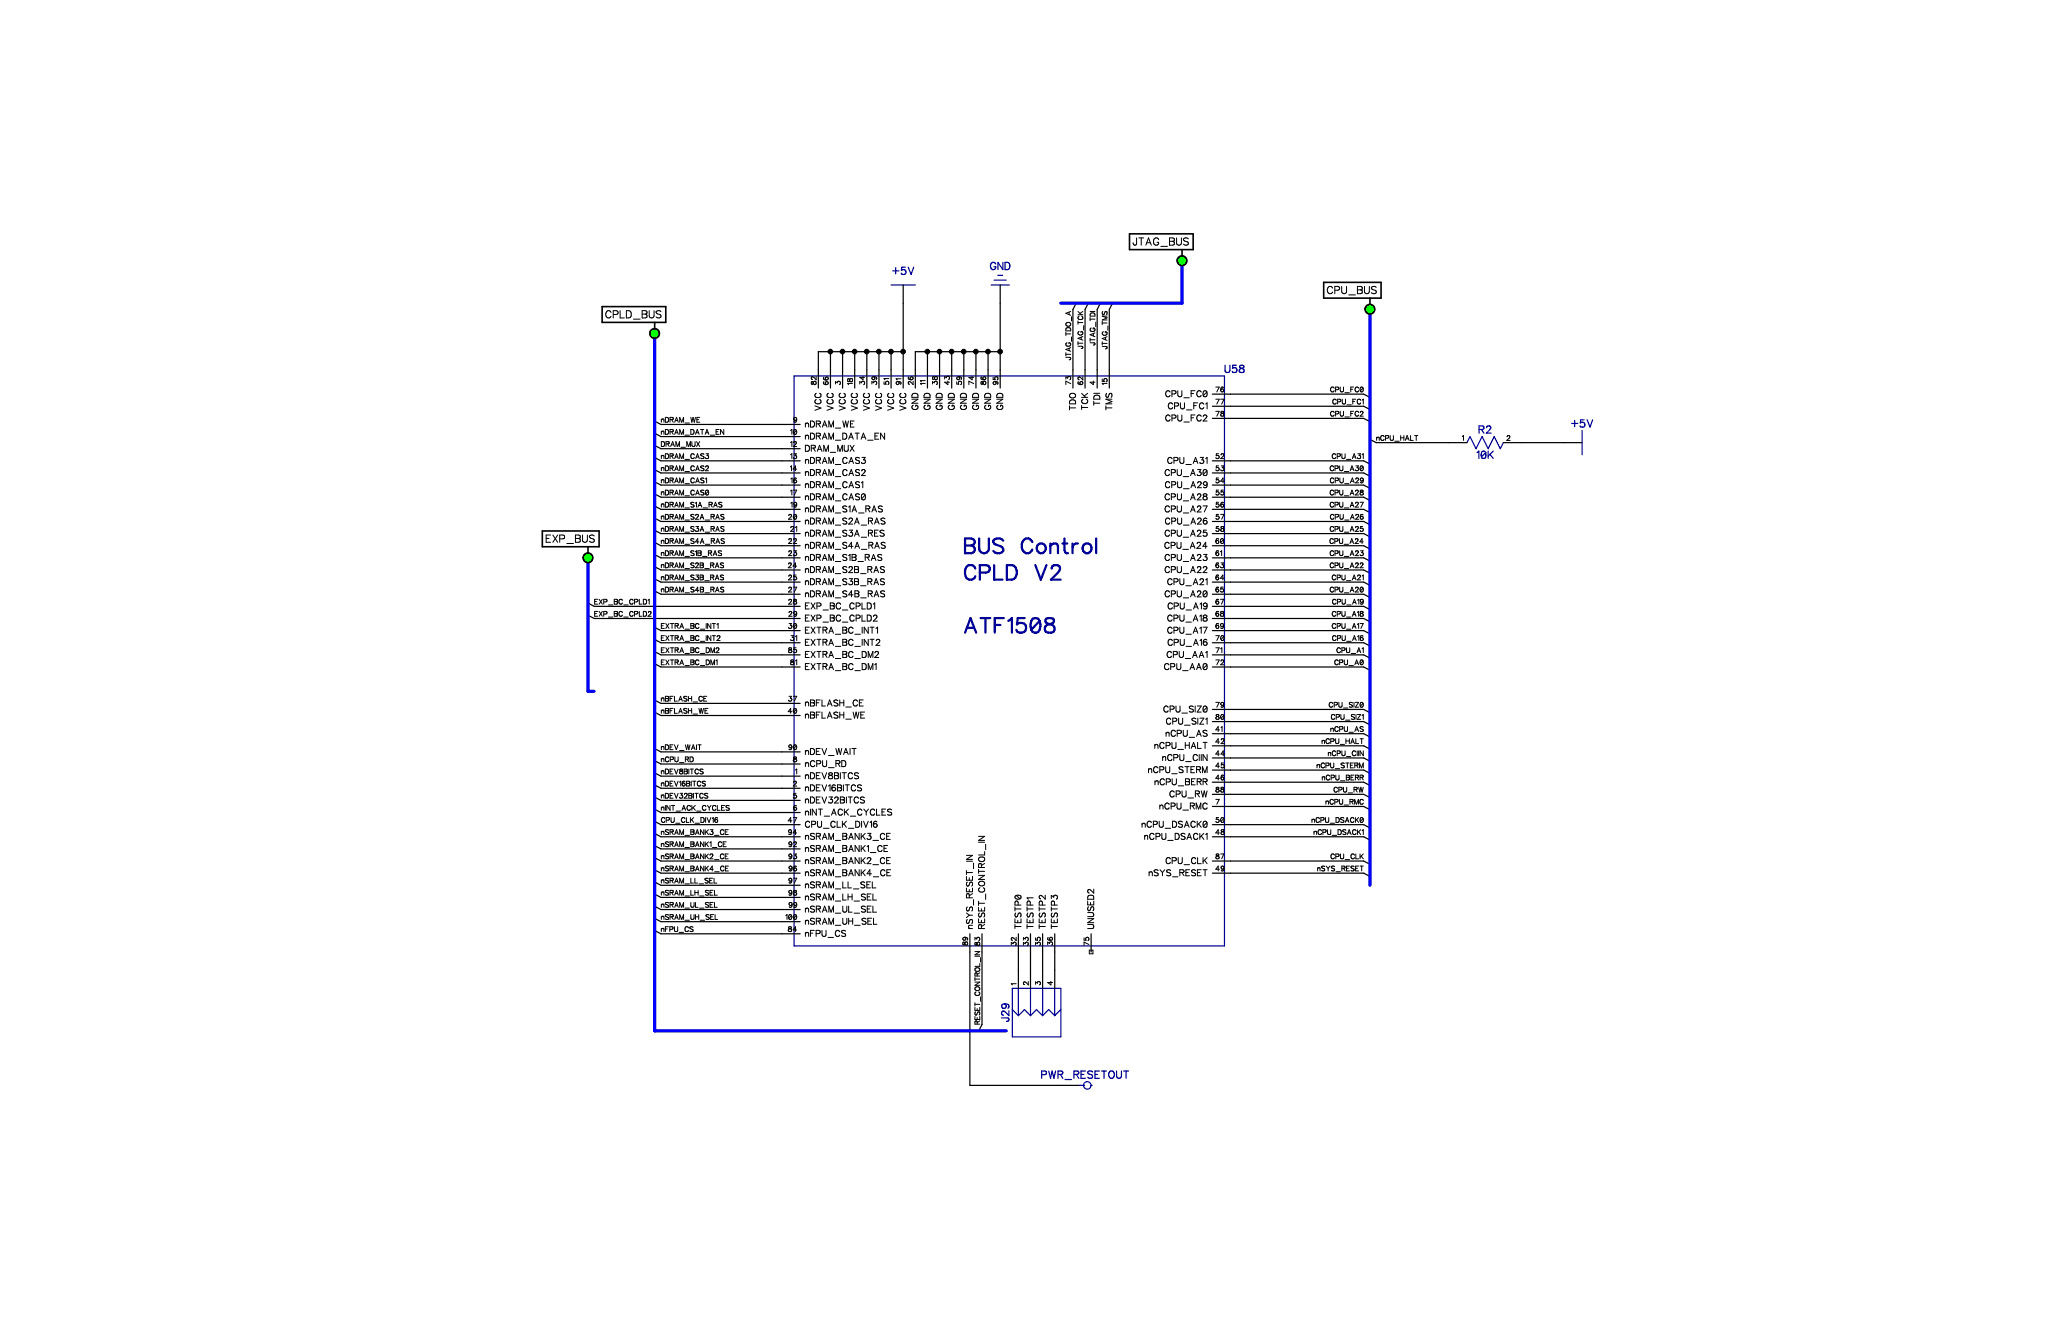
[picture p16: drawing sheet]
<svg xmlns="http://www.w3.org/2000/svg" width="432mm" height="279mm" viewBox="0 0 432 279" stroke-linecap="round" stroke-linejoin="round" font-family="sans-serif">
<defs><g id="words">
<g font-size="5">
<text x="201.9" y="116.8">BUS Control</text>
<text x="201.9" y="122.3">CPLD V2</text>
<text x="201.9" y="133.4">ATF1508</text>
</g>
<g font-size="2.9">
<text x="235.4" y="51.8">JTAG_BUS</text>
<text x="276.3" y="62">CPU_BUS</text>
<text x="124.9" y="67.1">CPLD_BUS</text>
<text x="112.6" y="114.1">EXP_BUS</text>
</g>
<g font-size="2.5">
<text x="186.9" y="58">+5V</text>
<text x="207.4" y="56.9">GND</text>
<text x="256.5" y="78.5">U58</text>
<text x="329.1" y="89.9">+5V</text>
<text x="309.8" y="91.2">R2</text>
<text x="309.4" y="96.5">10K</text>
<text x="211.9" y="214" transform="rotate(-90 211.9 214)">J29</text>
<text x="218.1" y="226.3">PWR_RESETOUT</text>
</g>
<g font-size="2.1">
<text x="244.1" y="83.5">CPU_FC0</text>
<text x="168.6" y="89.8">nDRAM_WE</text>
<text x="172.4" y="86.1" transform="rotate(-90 172.4 86.1)">VCC</text>
<text x="174.9" y="86.1" transform="rotate(-90 174.9 86.1)">VCC</text>
<text x="177.5" y="86.1" transform="rotate(-90 177.5 86.1)">VCC</text>
<text x="180" y="86.1" transform="rotate(-90 180 86.1)">VCC</text>
<text x="182.6" y="86.1" transform="rotate(-90 182.6 86.1)">VCC</text>
<text x="185.1" y="86.1" transform="rotate(-90 185.1 86.1)">VCC</text>
<text x="187.6" y="86.1" transform="rotate(-90 187.6 86.1)">VCC</text>
<text x="190.2" y="86.1" transform="rotate(-90 190.2 86.1)">VCC</text>
<text x="192.7" y="85.9" transform="rotate(-90 192.7 85.9)">GND</text>
<text x="195.3" y="85.9" transform="rotate(-90 195.3 85.9)">GND</text>
<text x="197.8" y="85.9" transform="rotate(-90 197.8 85.9)">GND</text>
<text x="200.3" y="85.9" transform="rotate(-90 200.3 85.9)">GND</text>
<text x="202.9" y="85.9" transform="rotate(-90 202.9 85.9)">GND</text>
<text x="205.4" y="85.9" transform="rotate(-90 205.4 85.9)">GND</text>
<text x="208" y="85.9" transform="rotate(-90 208 85.9)">GND</text>
<text x="210.5" y="85.9" transform="rotate(-90 210.5 85.9)">GND</text>
<text x="225.7" y="85.9" transform="rotate(-90 225.7 85.9)">TDO</text>
<text x="228.3" y="85.9" transform="rotate(-90 228.3 85.9)">TCK</text>
<text x="230.8" y="85" transform="rotate(-90 230.8 85)">TDI</text>
<text x="233.4" y="85.9" transform="rotate(-90 233.4 85.9)">TMS</text>
<text x="244.1" y="88.6">CPU_FC2</text>
<text x="244.7" y="86">CPU_FC1</text>
<text x="168.6" y="92.4">nDRAM_DATA_EN</text>
<text x="168.6" y="94.9">DRAM_MUX</text>
<text x="168.6" y="97.5">nDRAM_CAS3</text>
<text x="168.6" y="100">nDRAM_CAS2</text>
<text x="244" y="100">CPU_A30</text>
<text x="244.6" y="97.5">CPU_A31</text>
<text x="168.6" y="102.5">nDRAM_CAS1</text>
<text x="168.6" y="105.1">nDRAM_CAS0</text>
<text x="168.6" y="107.6">nDRAM_S1A_RAS</text>
<text x="244" y="107.6">CPU_A27</text>
<text x="244" y="105.1">CPU_A28</text>
<text x="244.1" y="102.5">CPU_A29</text>
<text x="168.6" y="110.2">nDRAM_S2A_RAS</text>
<text x="168.6" y="112.7">nDRAM_S3A_RES</text>
<text x="244" y="112.7">CPU_A25</text>
<text x="244.1" y="110.2">CPU_A26</text>
<text x="168.6" y="115.2">nDRAM_S4A_RAS</text>
<text x="168.6" y="117.8">nDRAM_S1B_RAS</text>
<text x="243.9" y="115.2">CPU_A24</text>
<text x="244" y="117.8">CPU_A23</text>
<text x="168.6" y="120.3">nDRAM_S2B_RAS</text>
<text x="168.6" y="122.9">nDRAM_S3B_RAS</text>
<text x="168.6" y="125.4">nDRAM_S4B_RAS</text>
<text x="244" y="120.3">CPU_A22</text>
<text x="244" y="125.4">CPU_A20</text>
<text x="244.6" y="122.9">CPU_A21</text>
<text x="168.6" y="127.9">EXP_BC_CPLD1</text>
<text x="168.6" y="130.5">EXP_BC_CPLD2</text>
<text x="244.6" y="130.5">CPU_A18</text>
<text x="244.6" y="127.9">CPU_A19</text>
<text x="168.6" y="133">EXTRA_BC_INT1</text>
<text x="168.6" y="135.6">EXTRA_BC_INT2</text>
<text x="244.6" y="133">CPU_A17</text>
<text x="244.6" y="135.6">CPU_A16</text>
<text x="168.6" y="140.6">EXTRA_BC_DM1</text>
<text x="168.6" y="138.1">EXTRA_BC_DM2</text>
<text x="243.9" y="140.6">CPU_AA0</text>
<text x="244.4" y="138.1">CPU_AA1</text>
<text x="168.6" y="148.3">nBFLASH_CE</text>
<text x="243.7" y="149.5">CPU_SIZ0</text>
<text x="168.6" y="150.8">nBFLASH_WE</text>
<text x="244.2" y="154.6">nCPU_AS</text>
<text x="244.3" y="152.1">CPU_SIZ1</text>
<text x="168.6" y="161">nCPU_RD</text>
<text x="168.6" y="158.4">nDEV_WAIT</text>
<text x="241.8" y="157.2">nCPU_HALT</text>
<text x="243.5" y="159.7">nCPU_CIIN</text>
<text x="168.6" y="163.5">nDEV8BITCS</text>
<text x="168.6" y="166">nDEV16BITCS</text>
<text x="240.5" y="162.2">nCPU_STERM</text>
<text x="241.9" y="164.8">nCPU_BERR</text>
<text x="245" y="167.3">CPU_RW</text>
<text x="168.6" y="168.6">nDEV32BITCS</text>
<text x="168.6" y="171.1">nINT_ACK_CYCLES</text>
<text x="168.6" y="173.7">CPU_CLK_DIV16</text>
<text x="239.2" y="173.7">nCPU_DSACK0</text>
<text x="242.9" y="169.9">nCPU_RMC</text>
<text x="168.6" y="178.7">nSRAM_BANK1_CE</text>
<text x="168.6" y="176.2">nSRAM_BANK3_CE</text>
<text x="239.7" y="176.2">nCPU_DSACK1</text>
<text x="168.6" y="181.3">nSRAM_BANK2_CE</text>
<text x="168.6" y="183.8">nSRAM_BANK4_CE</text>
<text x="240.6" y="183.8">nSYS_RESET</text>
<text x="244.2" y="181.3">CPU_CLK</text>
<text x="168.6" y="186.4">nSRAM_LL_SEL</text>
<text x="168.6" y="188.9">nSRAM_LH_SEL</text>
<text x="168.6" y="191.4">nSRAM_UL_SEL</text>
<text x="168.6" y="196.5">nFPU_CS</text>
<text x="168.6" y="194">nSRAM_UH_SEL</text>
<text x="204.1" y="194.6" transform="rotate(-90 204.1 194.6)">nSYS_RESET_IN</text>
<text x="206.7" y="194.6" transform="rotate(-90 206.7 194.6)">RESET_CONTROL_IN</text>
<text x="214.3" y="194.6" transform="rotate(-90 214.3 194.6)">TESTP0</text>
<text x="216.8" y="194.6" transform="rotate(-90 216.8 194.6)">TESTP1</text>
<text x="219.4" y="194.6" transform="rotate(-90 219.4 194.6)">TESTP2</text>
<text x="221.9" y="194.6" transform="rotate(-90 221.9 194.6)">TESTP3</text>
<text x="229.5" y="194.6" transform="rotate(-90 229.5 194.6)">UNUSED2</text>
</g>
<g font-size="1.7">
<text x="171.3" y="80.6" transform="rotate(-90 171.3 80.6)">82</text>
<text x="173.8" y="80.6" transform="rotate(-90 173.8 80.6)">66</text>
<text x="176.4" y="80.6" transform="rotate(-90 176.4 80.6)">3</text>
<text x="178.9" y="80.6" transform="rotate(-90 178.9 80.6)">18</text>
<text x="181.5" y="80.6" transform="rotate(-90 181.5 80.6)">34</text>
<text x="184" y="80.6" transform="rotate(-90 184 80.6)">39</text>
<text x="186.5" y="80.6" transform="rotate(-90 186.5 80.6)">51</text>
<text x="189.1" y="80.6" transform="rotate(-90 189.1 80.6)">91</text>
<text x="191.6" y="80.6" transform="rotate(-90 191.6 80.6)">26</text>
<text x="194.2" y="80.6" transform="rotate(-90 194.2 80.6)">11</text>
<text x="196.7" y="80.6" transform="rotate(-90 196.7 80.6)">38</text>
<text x="199.2" y="80.6" transform="rotate(-90 199.2 80.6)">43</text>
<text x="201.8" y="80.6" transform="rotate(-90 201.8 80.6)">59</text>
<text x="204.3" y="80.6" transform="rotate(-90 204.3 80.6)">74</text>
<text x="206.9" y="80.6" transform="rotate(-90 206.9 80.6)">86</text>
<text x="209.4" y="80.6" transform="rotate(-90 209.4 80.6)">95</text>
<text x="224.6" y="80.6" transform="rotate(-90 224.6 80.6)">73</text>
<text x="227.2" y="80.6" transform="rotate(-90 227.2 80.6)">62</text>
<text x="229.7" y="80.6" transform="rotate(-90 229.7 80.6)">4</text>
<text x="232.3" y="80.6" transform="rotate(-90 232.3 80.6)">15</text>
<text x="254.7" y="82.4">76</text>
<text x="166.2" y="88.8">9</text>
<text x="254.7" y="84.9">77</text>
<text x="254.7" y="87.5">78</text>
<text x="165.6" y="91.3">10</text>
<text x="165.6" y="93.8">12</text>
<text x="306.3" y="92.6">1</text>
<text x="315.6" y="92.6">2</text>
<text x="165.5" y="98.9">14</text>
<text x="165.6" y="96.4">13</text>
<text x="165.6" y="101.5">16</text>
<text x="254.7" y="96.4">52</text>
<text x="254.7" y="98.9">53</text>
<text x="254.7" y="101.5">54</text>
<text x="165.6" y="104">17</text>
<text x="165.6" y="106.5">19</text>
<text x="254.7" y="104">55</text>
<text x="254.7" y="106.5">56</text>
<text x="165.1" y="109.1">20</text>
<text x="165.6" y="111.6">21</text>
<text x="254.7" y="109.1">57</text>
<text x="254.7" y="111.6">58</text>
<text x="165.1" y="119.2">24</text>
<text x="165.1" y="114.2">22</text>
<text x="165.1" y="116.7">23</text>
<text x="254.7" y="114.2">60</text>
<text x="254.7" y="116.7">61</text>
<text x="254.7" y="119.2">63</text>
<text x="165.1" y="121.8">25</text>
<text x="165.1" y="124.3">27</text>
<text x="254.7" y="121.8">64</text>
<text x="254.7" y="124.3">65</text>
<text x="165.1" y="131.9">30</text>
<text x="165.1" y="126.9">28</text>
<text x="165.2" y="129.4">29</text>
<text x="254.7" y="126.9">67</text>
<text x="254.7" y="129.4">68</text>
<text x="254.7" y="131.9">69</text>
<text x="165.1" y="137">85</text>
<text x="165.6" y="134.5">31</text>
<text x="254.7" y="134.5">70</text>
<text x="254.7" y="137">71</text>
<text x="165.6" y="139.6">81</text>
<text x="254.7" y="139.6">72</text>
<text x="165.1" y="149.7">40</text>
<text x="165.1" y="147.2">37</text>
<text x="254.7" y="148.4">79</text>
<text x="254.7" y="153.5">41</text>
<text x="254.7" y="151">80</text>
<text x="165.2" y="157.3">90</text>
<text x="166.1" y="159.9">8</text>
<text x="254.7" y="156.1">42</text>
<text x="254.7" y="158.6">44</text>
<text x="254.7" y="161.1">45</text>
<text x="166.1" y="165">2</text>
<text x="166.1" y="167.5">5</text>
<text x="166.6" y="162.4">1</text>
<text x="254.7" y="163.7">46</text>
<text x="254.7" y="166.2">88</text>
<text x="165.1" y="172.6">47</text>
<text x="166.2" y="170">6</text>
<text x="254.7" y="168.8">7</text>
<text x="254.7" y="172.6">50</text>
<text x="165.1" y="175.1">94</text>
<text x="165.2" y="177.7">92</text>
<text x="254.7" y="175.1">48</text>
<text x="165.2" y="180.2">93</text>
<text x="165.2" y="185.3">97</text>
<text x="165.2" y="182.7">96</text>
<text x="254.7" y="182.7">49</text>
<text x="254.7" y="180.2">87</text>
<text x="165.2" y="187.8">98</text>
<text x="165.2" y="190.4">99</text>
<text x="164.6" y="192.9">100</text>
<text x="165.1" y="195.4">84</text>
<text x="203.1" y="198" transform="rotate(-90 203.1 198)">89</text>
<text x="205.6" y="198.1" transform="rotate(-90 205.6 198.1)">83</text>
<text x="213.2" y="198.1" transform="rotate(-90 213.2 198.1)">32</text>
<text x="215.8" y="198.1" transform="rotate(-90 215.8 198.1)">33</text>
<text x="218.3" y="198.1" transform="rotate(-90 218.3 198.1)">35</text>
<text x="220.8" y="198" transform="rotate(-90 220.8 198)">36</text>
<text x="228.5" y="198.1" transform="rotate(-90 228.5 198.1)">75</text>
<text x="213.2" y="206.3" transform="rotate(-90 213.2 206.3)">1</text>
<text x="215.8" y="206.3" transform="rotate(-90 215.8 206.3)">2</text>
<text x="218.3" y="206.3" transform="rotate(-90 218.3 206.3)">3</text>
<text x="220.8" y="206.3" transform="rotate(-90 220.8 206.3)">4</text>
</g>
</g></defs>
<g fill="#000" stroke="#000" stroke-width=".21">
<path d="M0 0h431.8v279.4h-431.8z"/>
<circle cx="174" cy="73.6" r=".49"/>
<circle cx="176.5" cy="73.6" r=".49"/>
<circle cx="179" cy="73.6" r=".49"/>
<circle cx="181.6" cy="73.6" r=".49"/>
<circle cx="184.1" cy="73.6" r=".49"/>
<circle cx="186.7" cy="73.6" r=".49"/>
<circle cx="189.2" cy="73.6" r=".49"/>
<circle cx="194.3" cy="73.6" r=".49"/>
<circle cx="196.8" cy="73.6" r=".49"/>
<circle cx="199.4" cy="73.6" r=".49"/>
<circle cx="201.9" cy="73.6" r=".49"/>
<circle cx="204.4" cy="73.6" r=".49"/>
<circle cx="207" cy="73.6" r=".49"/>
<circle cx="209.5" cy="73.6" r=".49"/>
</g>
<path d="M0 0h431.8v279.4h-431.8z" fill="#fff" stroke="#fff" stroke-width=".21"/>
<g fill="none" stroke="#000" stroke-width=".21">
<path d="M238.1 49.8v1.4l-.4 .2-.2-.2-.1-.4M238.6 49.8h1M239.1 49.8v1.6M240.1 51.4l.5-1.6 .6 1.6M240.3 50.8h.7M242.7 50.2a.6 .6 0 0 0-.8-.3 .6 .6 0 0 0-.2 .9 .53 .53 0 0 0 .5 .6 .53 .53 0 0 0 .5-.6h-.3M243.2 51.6h1.4M245 49.8h.7l.3 .2v.4l-.3 .1 .3 .2v.5l-1 .2zM245 50.5h.7M246.5 49.8v1.3l.4 .3 .4-.1 .2-.4v-1.1M249 50a.58 .58 0 0 0-.6-.2 .58 .58 0 0 0-.5 .4l.3 .3 .7 .3 .1 .3a.67 .67 0 0 1-1.1 0M281.1 60v1.1l.5 .4 .5-.2v-1.3"/>
<path d="M284.4 60h.7l.3 .2v.4l-.3 .1 .3 .2v.5l-1 .1zM285.9 60v1.3l.4 .2 .4-.1 .2-.3v-1.1M128 65.4a.56 .56 0 0 0-.6-.3 .56 .56 0 0 0-.5 .6 .63 .63 0 0 0 .3 .8 .63 .63 0 0 0 .8-.2M128.5 65.9l.8-.1 .2-.4-.4-.3h-.6v1.5M129.9 65.1v1.5h.9M131.2 65.1h.5a.82 .82 0 0 1 .6 .7 .82 .82 0 0 1-.6 .8h-.5zM132.7 66.8h1.4M134.5 65.1h.7l.3 .1v.5l-.3 .1 .3 .2v.5l-1 .1zM134.5 65.8h.7M136 65.1l.1 1.3 .3 .2 .4-.1 .2-.3v-1.1M138.5 65.3a.58 .58 0 0 0-.6-.3 .58 .58 0 0 0-.4 .4l.3 .3 .6 .3 .1 .4a.67 .67 0 0 1-1 0M170 80v.4l.2 .1 .4-.7a.36 .36 0 0 1 .4 .4 .36 .36 0 0 1-.4 .4l-.3-.6z"/>
<path d="M171 78.9v.6l-.7-.6-.3 .2v.3l.2 .1M172.6 79v.4l.6 .2M172.6 80v.4l.6 .2M177.6 79.4v.5h.2l.3-.5 .2-.1a.32 .32 0 0 1 .3 .4 .32 .32 0 0 1-.5 .1l-.2-.4zM180.8 78.8v.7l-.7-.5h1M182.8 79h.5v.4l-.3 .1h-.2l-.1-.3zM183 78.9l.6 .1v.5M185.2 80v.4l.4 .1a.37 .37 0 0 1 .1-.6 .37 .37 0 0 1 .5 .1 .37 .37 0 0 1-.2 .6M186.2 79.3h-1l.2 .2M188.1 79.9l.6 .2-.1 .4M188.8 79.3h-1.1l.3 .3M190.4 79l-.1 .4 .7 .1"/>
<path d="M190.7 79a.32 .32 0 0 1 .5 0 .32 .32 0 0 1 0 .5h-.2l-.3-.1zM191.3 79.8v.8l-.7-.7-.3 .2v.3l.2 .1M193.8 79.7h-1l.2 .3M195.4 79v.4l.2 .1 .2-.5 .5-.1v.5l-.3 .1-.3-.5zM197.9 79.4v-.5l.4 .2v-.1a.34 .34 0 0 1 .5-.1 .34 .34 0 0 1-.1 .6M198.6 79.8v.8l-.7-.5h1M200.4 80v.4l.5 .1a.37 .37 0 0 1 0-.6 .37 .37 0 0 1 .6 .1 .37 .37 0 0 1-.2 .6M200.7 79.5h.1M200.8 78.9l.3 .3-.3 .3M200.8 78.9l-.2 .1-.2 .2 .3 .3M200.8 78.9l.6 .1-.1 .5M203.7 78.8v.7l-.7-.5h1"/>
<path d="M205.6 80v.4l.2 .1 .4-.7a.36 .36 0 0 1 .4 .4 .36 .36 0 0 1-.4 .4l-.3-.6zM205.7 79l-.1 .4 .6 .1M206 79a.32 .32 0 0 1 .4 0 .32 .32 0 0 1 0 .5h-.2l-.2-.1zM208.1 79v.5h.4a.36 .36 0 0 1 0-.5 .36 .36 0 0 1 .5 .1 .36 .36 0 0 1-.1 .5M208.4 79.9l.6 .2v.4M223.3 74.8l.9 .1v.4l-.2 .1M223.3 74.2h1M223.3 69.6v.7M223.3 73.9v.6M223.3 69.9h1M223.4 67.7a.48 .48 0 0 1 .6-.2 .48 .48 0 0 1 .2 .7 .5 .5 0 0 1-.6 .1 .5 .5 0 0 1-.2-.6zM223.4 68.8l.3-.2 .5 .1 .1 .6h-1z"/>
<path d="M223.6 71.8l-.3 .2a.48 .48 0 0 0 .6 .5 .48 .48 0 0 0 .3-.7h-.3v.2M223.7 79v.2l-.4-.3v.5M223.8 78.9a.36 .36 0 0 1 .5 .1 .36 .36 0 0 1-.2 .5M223.8 78.9l-.1 .1M224 65.4v.5M224 72.9v.5M224.3 72.8l-1 .4 1 .4M224.3 65.2l-1 .4 1 .4M224.5 66.3v.9M224.5 70.6v.9M225.8 72.5l1 .1v.3l-.3 .1M225.8 71.9h1.1"/>
<path d="M225.8 67.2v.7M225.8 71.5v.7M225.8 67.6h1.1M225.8 65.9h1.1M225.8 65.2l.7 .7M226 80l-.1 .4 .6 .2M226.1 66.2l-.3 .3a.47 .47 0 0 0 .6 .4 .47 .47 0 0 0 .3-.6l-.1-.1M226.1 69.4a.39 .39 0 0 0-.3 .5 .39 .39 0 0 0 .4 .3 .45 .45 0 0 0 .6-.2 .45 .45 0 0 0-.1-.5l-.2-.1v.3M226.5 70.6v.5M226.9 78.9v.7l-.5-.5-.5-.1-.1 .3 .3 .2M226.9 70.5l-1.1 .4 1.1 .3M226.9 65.2l-.6 .5"/>
<path d="M227 68.2v.9M228.4 71.8h.9l.1 .4-.3 .1M228.4 71.2h1M228.4 66.5v.7M228.4 70.8v.7M228.4 66.8h1M228.4 65.2h1M228.5 65.6a.59 .59 0 0 1 .9 .3v.3h-1zM228.6 68.7l-.2 .3a.47 .47 0 0 0 .6 .4 .47 .47 0 0 0 .3-.7h-.3v.3M229.1 69.9v.5M229.1 79.8v.8l-.7-.5h1M229.4 69.7l-1 .4 1 .4"/>
<path d="M229.6 67.5v.9M230.9 79.4v.5h.5a.36 .36 0 0 1-.1-.5 .36 .36 0 0 1 .6 0 .36 .36 0 0 1-.2 .6M230.9 72.6h1v.3l-.3 .2M230.9 71.9h1M230.9 67.3v.7M230.9 71.6v.7M230.9 67.6h1M231.1 65.2l-.2 .3 .2 .4 .2-.1 .3-.6 .3 .1-.1 .6M231.2 69.5a.39 .39 0 0 0-.3 .4 .39 .39 0 0 0 .4 .3h.3a.38 .38 0 0 0 .4-.3 .38 .38 0 0 0-.4-.4v.2M231.6 70.7v.5M231.9 66.2h-1l1 .4-1 .4h1M231.9 70.5l-1 .4 1 .4"/>
<path d="M232.1 68.3v.9M279.2 60.4a.56 .56 0 0 0-.7-.4 .56 .56 0 0 0-.4 .6 .63 .63 0 0 0 .3 .8 .63 .63 0 0 0 .8-.2M279.7 60.8l.8-.1 .2-.4-.4-.3h-.6v1.5M282.6 61.8h1.4M284.4 60.7h.7M288.3 60.2a.58 .58 0 0 0-.5-.2 .58 .58 0 0 0-.5 .4l.3 .3 .7 .2v.4a.67 .67 0 0 1-1 0M138.6 87.8v.6M138.6 90.3v.7M138.6 92.5l.5 .1 .1 .5-.1 .4h-.5zM138.6 95.4v.7M138.6 97.9v.7M138.6 88l.2-.2h.3v.6"/>
<path d="M138.6 90.5l.2-.2h.3v.7M138.6 95.6l.2-.2h.3v.7M138.6 98.1l.2-.2 .3 .1v.6M139.4 90h.5a.56 .56 0 0 1-.2 1h-.3zM139.4 97.6h.5a.56 .56 0 0 1-.2 1h-.3zM139.4 95l.5 .1a.56 .56 0 0 1-.2 1h-.3zM139.4 87.4l.5 .1a.56 .56 0 0 1-.2 .9h-.3zM139.5 93l.6-.1 .1-.3-.7-.1v1M139.9 93l.3 .5M140.4 98h.6v-.3l-.6-.1v1M140.4 95.5h.6v-.4l-.6-.1v1.1M140.4 87.9l.6-.1v-.3l-.6-.1v1"/>
<path d="M140.4 90.4h.6v-.4h-.6v1M140.5 93.5l.4-1 .4 1M140.7 93.2h.4M140.7 98l.4 .6M140.7 95.5l.4 .6M140.7 90.4l.4 .6M140.7 87.9l.4 .5M141.4 98.6l.3-1 .4 1M141.4 96.1l.3-1.1 .4 1.1M141.4 91l.3-1 .4 1M141.4 88.4l.3-1 .4 1M141.5 98.3h.5"/>
<path d="M141.5 95.7h.5M141.5 90.6h.5M141.5 88.1h.5M141.6 93.5v-1l.4 1 .4-1v1M142.4 88.4v-1l.4 1 .4-1v1M142.4 91v-1l.4 1 .4-1v1M142.4 96.1v-1.1l.4 1.1 .4-1.1v1.1M142.4 98.6v-1l.4 1 .4-1v1M142.7 93.7h.9M143.5 98.8h.9M143.5 96.2h.9M143.5 91.1h.9"/>
<path d="M143.5 88.6h.9M143.9 93.5v-1l.4 1 .4-1v1M144.7 90h.4a.54 .54 0 0 1 .3 .5 .54 .54 0 0 1-.3 .5h-.4zM144.7 87.4l.2 1 .3-1 .3 1 .2-1M144.9 92.5l.1 .9 .2 .1 .4-.1v-.9M145.5 97.8l-.3-.2a.47 .47 0 0 0-.5 .6 .47 .47 0 0 0 .7 .3l.1-.2M145.5 95.3l-.3-.3a.47 .47 0 0 0-.5 .6 .47 .47 0 0 0 .7 .3l.1-.1M145.7 91l.4-1 .4 1M145.8 98.6l.3-1 .4 1M145.8 96.1l.3-1.1 .4 1.1M145.8 90.6h.5M145.9 98.3h.5"/>
<path d="M145.9 95.7h.5M145.9 92.5l.7 1M146 87.9h.4M146.6 92.5l-.7 1M146.6 87.4h-.6v1h.6M146.8 90h.6M147.1 90v1M147.5 97.7l-.2-.1-.5 .1 .1 .3 .6 .3-.2 .3-.5-.1M147.5 95.2l-.2-.2-.5 .2 .1 .2 .6 .4-.2 .3-.5-.2M147.7 91l.4-1 .4 1M147.8 97.8l.2-.2 .4 .1-.1 .4-.5 .5h.7M147.9 95h.5l-.3 .4a.34 .34 0 0 1 .4 .3 .34 .34 0 0 1-.3 .4 .34 .34 0 0 1-.4-.3"/>
<path d="M147.9 90.6h.5M148.8 91.1h.9M150 90.4h.4M150.7 90h-.7v1h.7M151.6 90v1l-.6-1v1M165.6 97.8l.2-.2v1M165.7 90.2l.2-.2v1M165.7 92.7l.2-.2v1M165.7 95.2l.2-.2v1.1M166.3 92.8l.2-.3h.3v.2l-.1 .3-.5 .5h.7M166.3 87.7l.1-.2 .2-.1 .3 .4M166.3 87.7v.1"/>
<path d="M166.3 87.8l.2 .3 .4-.3M166.3 95h.5l-.3 .4h.2a.36 .36 0 0 1 .1 .6 .36 .36 0 0 1-.6-.2M166.8 90.2l.1 .4-.1 .3h-.4l-.1-.1M166.8 90.2v-.2h-.4l-.2 .4 .1 .4M166.8 90.2l-.5 .6M166.9 98.3h-.7l.5-.7v1M166.9 87.8l-.1 .6-.5-.1M168.7 99l.3-.2h.3l.1 .8M168.7 96.5l.3-.3 .3 .1 .1 .8M168.7 93.3h.5a.68 .68 0 0 1 .4 .6 .68 .68 0 0 1-.4 .6h-.5zM168.7 91.4l.3-.3 .3 .1 .1 .8M168.7 88.9l.3-.3 .3 .1 .1 .8"/>
<path d="M168.7 88.6v.9M168.7 91.1v.9M168.7 96.2v.9M168.7 98.8v.8M169.8 95.8h.4a.68 .68 0 0 1 .5 .6 .68 .68 0 0 1-.5 .7h-.4zM169.8 88.2h.4a.68 .68 0 0 1 .5 .6 .68 .68 0 0 1-.5 .7h-.4zM169.8 90.7h.4a.68 .68 0 0 1 .5 .7 .68 .68 0 0 1-.5 .6h-.4zM169.8 98.3h.4a.68 .68 0 0 1 .5 .7 .68 .68 0 0 1-.5 .6h-.4zM170 93.9l.7-.1 .1-.4-.8-.1v1.2M170.4 93.9l.4 .6M170.7 85l1.3 .5-1.3 .4M171 98.9h.8v-.4l-.8-.2v1.3"/>
<path d="M171 96.4h.8v-.5l-.8-.1v1.3M171 88.8l.8-.1v-.4l-.8-.1v1.3M171 91.3h.8v-.5l-.8-.1v1.3M171 83.7h-.1a.6 .6 0 0 0 .4 1 .6 .6 0 0 0 .7-.7l-.3-.3M171 82.4h-.1a.62 .62 0 0 0 .2 .9 .62 .62 0 0 0 .9-.2v-.6l-.3-.1M171.2 94.5l.5-1.2 .5 1.2M171.4 94.1h.6M171.4 88.8l.5 .7M171.4 91.3l.5 .7M171.4 96.4l.5 .7M171.4 98.9l.5 .7M172.3 89.5l.5-1.3 .5 1.3"/>
<path d="M172.3 92l.5-1.3 .5 1.3M172.3 97.1l.5-1.3 .5 1.3M172.3 99.6l.5-1.3 .5 1.3M172.5 91.6h.6M172.5 89h.6M172.5 96.6h.6M172.5 99.2h.6M172.6 94.5v-1.2l.5 1.2 .5-1.2v1.2M172.9 80.1a.32 .32 0 0 1 .5-.1 .32 .32 0 0 1 0 .5l-.2 .1-.3-.2zM173.3 85l1.2 .5-1.2 .4M173.6 83.7h-.2a.6 .6 0 0 0 .4 1 .6 .6 0 0 0 .7-.7l-.3-.3M173.6 82.4h-.2a.62 .62 0 0 0 .2 .9 .62 .62 0 0 0 .9-.2v-.6l-.3-.1"/>
<path d="M173.7 89.5v-1.3l.4 1.3 .5-1.3v1.3M173.7 92v-1.3l.4 1.3 .5-1.3v1.3M173.7 97.1v-1.3l.4 1.3 .5-1.3v1.3M173.7 99.6v-1.3l.4 1.3 .5-1.3v1.3M173.9 94.7h1.2M175 89.7h1.1M175 92.2h1.1M175 97.3h1.1M175 99.8h1.1M175 80.4v-.5l.4 .3v-.1a.36 .36 0 0 1 .6-.1 .36 .36 0 0 1-.1 .6M175.5 94.5v-1.2l.5 1.2 .5-1.2v1.2M175.8 85l1.3 .5-1.3 .4"/>
<path d="M176.1 83.7h-.1a.6 .6 0 0 0 .3 1 .6 .6 0 0 0 .8-.7l-.3-.3M176.1 82.4h-.1a.62 .62 0 0 0 .2 .9 .62 .62 0 0 0 .8-.2v-.6l-.2-.1M176.6 88.2l.3 1.3 .3-1.3 .3 1.3 .3-1.3M176.6 90.7h.4a.68 .68 0 0 1 .4 .7 .68 .68 0 0 1-.4 .6h-.4zM176.9 93.3v1.1l.3 .1 .5-.1v-1.1M177.5 96.1l-.1-.1a.6 .6 0 0 0-.9 .3 .6 .6 0 0 0 .7 .8l.3-.3M177.5 98.6l-.1-.1a.6 .6 0 0 0-.9 .4 .6 .6 0 0 0 .7 .7l.3-.3M177.8 92l.5-1.3 .5 1.3M177.8 97.1l.6-1.3 .4 1.3M177.8 99.6l.6-1.3 .4 1.3M178 91.6h.6M178.1 96.6h.5"/>
<path d="M178.1 99.2h.5M178.1 93.3l.8 1.2M178.2 88.8h.4M178.4 85l1.2 .5-1.2 .4M178.6 80.3h-1l.2 .3M178.6 82.4h-.1a.62 .62 0 0 0 .2 .9 .62 .62 0 0 0 .9-.2v-.6l-.3-.1M178.6 83.7h-.1a.6 .6 0 0 0 .4 1 .6 .6 0 0 0 .7-.7l-.3-.3M178.9 88.2h-.7v1.3h.7M178.9 93.3l-.8 1.2M179.2 90.7h.8M179.6 90.7v1.3M180.1 98.5l-.3-.2-.6 .2 .2 .3 .6 .3 .1 .3-.3 .2-.6-.2"/>
<path d="M180.1 96l-.3-.2-.6 .2 .2 .3 .6 .2 .1 .4-.3 .2-.6-.2M180.1 80.4v-.5l.4 .3v-.1a.36 .36 0 0 1 .6-.1 .36 .36 0 0 1-.2 .6M180.4 92l.5-1.3 .5 1.3M180.6 98.6l.2-.3h.2l.3 .4-.8 .9h.8M180.6 91.6h.6M180.6 95.8h.7l-.4 .5a.4 .4 0 0 1 .4 .5 .4 .4 0 0 1-.5 .3l-.3-.2M180.9 85l1.3 .5-1.3 .4M181.2 83.7h-.1a.6 .6 0 0 0 .3 1 .6 .6 0 0 0 .8-.7l-.3-.3M181.2 82.4h-.1a.62 .62 0 0 0 .2 .9 .62 .62 0 0 0 .8-.2v-.6l-.2-.1M181.8 92.2h1.1M182.7 80.4v-.5l.3 .3v-.1a.36 .36 0 0 1 .6-.1 .36 .36 0 0 1-.1 .6M183.3 91.3h.5"/>
<path d="M183.4 85l1.3 .5-1.3 .4M183.7 83.7h-.1a.6 .6 0 0 0 .4 1 .6 .6 0 0 0 .7-.7l-.3-.3M183.7 82.4h-.1a.62 .62 0 0 0 .2 .9 .62 .62 0 0 0 .9-.2v-.6l-.3-.1M184.1 90.7h-.8v1.3h.8M185.3 90.7v1.3l-.8-1.3v1.3M186 85l1.2 .5-1.2 .4M186.3 83.7h-.2a.6 .6 0 0 0 .4 1 .6 .6 0 0 0 .7-.7l-.3-.3M186.3 82.4h-.2a.62 .62 0 0 0 .2 .9 .62 .62 0 0 0 .9-.2v-.6l-.3-.1M187.8 80.1l.4-.1 .1 .4-.2 .2-.2-.1zM188.5 85l1.3 .5-1.3 .4M188.8 83.7h-.1a.6 .6 0 0 0 .3 1 .6 .6 0 0 0 .8-.7l-.3-.3M188.8 82.4h-.1a.62 .62 0 0 0 .2 .9 .62 .62 0 0 0 .8-.2v-.6l-.2-.1"/>
<path d="M191.1 83.6h1.2l-1.2 .9h1.2M191.2 82.5l.8-.1 .3 .2v.6h-1.2zM191.3 84.9h-.1a.56 .56 0 0 0 .5 .9 .56 .56 0 0 0 .5-.9h-.3v.3M193.6 83.6h1.3l-1.3 .9h1.3M193.8 82.5l.8-.1 .2 .2 .1 .6h-1.3zM193.8 80.3h-1l.2 .3M193.9 84.9a.46 .46 0 0 0-.3 .5 .46 .46 0 0 0 .5 .4h.3a.45 .45 0 0 0 .5-.5 .45 .45 0 0 0-.5-.4v.3M195.4 80.4v-.5l.3 .3v-.1a.36 .36 0 0 1 .6-.1 .36 .36 0 0 1-.1 .6M196.1 83.6h1.3l-1.3 .9h1.3M196.3 82.5l.8-.1 .3 .2v.6h-1.3zM196.4 84.9h-.1a.56 .56 0 0 0 .5 .9 .56 .56 0 0 0 .4-.9h-.3v.3M198.7 83.6h1.2l-1.2 .9h1.2"/>
<path d="M198.8 82.5l.8-.1 .3 .2v.6h-1.2zM199 84.9h-.2a.56 .56 0 0 0 .5 .9 .56 .56 0 0 0 .5-.9h-.3v.3M201.2 83.6h1.3l-1.3 .9h1.3M201.4 82.5l.8-.1 .2 .2 .1 .6h-1.3zM201.5 84.9h-.1a.56 .56 0 0 0 .4 .9 .56 .56 0 0 0 .5-.9h-.3v.3M203.8 83.6h1.2l-1.2 .9h1.2M203.9 82.5l.8-.1 .3 .2v.6h-1.2zM204 80.3l-1-.5v.8M204 84.9h-.1a.56 .56 0 0 0 .5 .9 .56 .56 0 0 0 .5-.9h-.3v.3M206.3 83.6h1.3l-1.3 .9h1.3M206.5 82.5l.8-.1 .2 .2 .1 .6h-1.3zM206.6 84.9h-.1a.56 .56 0 0 0 .4 .9 .56 .56 0 0 0 .5-.9h-.3v.3"/>
<path d="M208.1 80.1l.4-.1 .2 .4-.3 .2-.2-.1zM208.8 83.6h1.3l-1.3 .9h1.3M209 82.5l.8-.1 .3 .2v.6h-1.3zM209.1 84.9h-.1a.56 .56 0 0 0 .5 .9 .56 .56 0 0 0 .4-.9h-.3v.3M224.1 85.4h1.2M224.1 85v.9M224.2 83.9l.4-.2 .6 .2 .1 .7h-1.2zM224.2 82.5a.59 .59 0 0 1 .9-.1 .59 .59 0 0 1 .1 .8 .59 .59 0 0 1-.8 .1 .59 .59 0 0 1-.2-.8zM224.3 80.3l-1-.5v.8M226.3 80.1a.32 .32 0 0 1 .5-.1 .32 .32 0 0 1-.1 .5l-.2 .1-.2-.2zM226.6 83.2h1.3M226.6 85.3h1.3"/>
<path d="M226.6 84.9v.9M226.6 82.4l.9 .8M226.9 83.6l-.1 .1a.59 .59 0 0 0 .1 .8 .59 .59 0 0 0 .8-.1l.2-.5-.3-.3M227.9 82.4l-.7 .5M229.2 84.5h1.2M229.2 84v.9M229.2 82.4h1.2M229.3 82.9l.4-.1 .6 .1 .1 .7h-1.2zM231.7 85.4h1.3M231.7 85v.9M231.9 82.4l-.2 .3 .2 .5 .3-.1 .2-.6 .2-.1h.2l.2 .3-.2 .5M231.9 80.3h-1l.2 .3"/>
<path d="M233 83.6h-1.3l1.3 .5-1.3 .5h1.3M245 98.6l-.1-.1a.59 .59 0 0 0-.8 .1 .59 .59 0 0 0 .1 .8l.5 .2 .3-.3M245.2 82.1l-.1-.1a.59 .59 0 0 0-.9 .1 .59 .59 0 0 0 .1 .8l.6 .2 .3-.3M245.2 87.2l-.1-.1a.59 .59 0 0 0-.9 .1 .59 .59 0 0 0 .1 .8l.6 .2 .3-.3M245.4 99l.8-.1v-.4l-.8-.2v1.3M245.5 87.6l.8-.1v-.5l-.8-.1v1.3M245.5 82.5l.8-.1v-.4l-.8-.2v1.3M245.6 96.1l-.1-.1a.59 .59 0 0 0-.8 .1 .59 .59 0 0 0 .1 .8l.5 .2 .3-.3M245.7 84.7a.55 .55 0 0 0-.8-.2 .55 .55 0 0 0 0 .8l.3 .3h.3l.2-.3M246 96.5l.8-.1v-.5l-.8-.1v1.3M246.1 85l.8-.1v-.4l-.8-.1v1.2M246.6 98.3v1l.4 .3h.3l.2-.3v-1"/>
<path d="M246.8 86.9v.9l.3 .4 .5-.2v-1.1M246.8 81.8v1l.3 .3 .5-.2v-1.1M247.2 95.8v.9l.4 .4 .4-.2v-1.1M247.3 84.4v.9l.4 .3 .4-.1 .1-1.1M247.9 99.8h1.1M248 88.4h1.2M248 83.3h1.2M248.5 97.3h1.1M248.6 85.9h1.1M249.4 99.6l.5-1.3 .5 1.3M249.6 82.4h.5M249.6 87.5h.5"/>
<path d="M249.6 99.2h.6M250 97.1l.5-1.3 .5 1.3M250.1 85h.5M250.2 96.6h.6M250.4 81.8h-.8v1.3M250.4 86.9h-.8v1.3M250.9 98.3h.7l-.4 .5a.43 .43 0 0 1 .5 .4 .43 .43 0 0 1-.4 .5 .43 .43 0 0 1-.5-.3M250.9 84.4h-.8v1.2M251.5 95.8h.6l-.3 .5a.43 .43 0 0 1 .4 .4 .43 .43 0 0 1-.3 .5 .43 .43 0 0 1-.5-.3M251.7 87.2l-.1-.1a.59 .59 0 0 0-.8 .1 .59 .59 0 0 0 .1 .8l.5 .2 .3-.3M251.7 82.1l-.1-.1a.59 .59 0 0 0-.8 .1 .59 .59 0 0 0 .1 .8l.5 .2 .3-.3M252.1 87.2l.2-.3h.3l.3 .4-.8 .9h.8"/>
<path d="M252.2 84.7a.55 .55 0 0 0-.8-.2 .55 .55 0 0 0 0 .8l.3 .3h.3l.2-.3M252.6 84.6l.3-.2v1.2M252.6 96.1l.3-.3v1.3M252.9 98.6l-.2 1h-.5l-.1-.2M252.9 98.6a.41 .41 0 0 0-.4-.3 .41 .41 0 0 0-.4 .3v.8M252.9 82.1a.41 .41 0 0 0-.4-.3 .41 .41 0 0 0-.4 .3v.8M252.9 82.1l-.2 1h-.5l-.1-.2M252.9 98.6l-.8 .8M252.9 82.1l-.8 .8M254.7 81.1h.7l-.5 1M254.7 83.6h.7l-.5 1M254.7 86.1h.7l-.5 1.1"/>
<path d="M255.3 97.6h-.5v.4a.37 .37 0 0 1 .6 0 .37 .37 0 0 1-.2 .6 .37 .37 0 0 1-.5-.2M255.3 95h-.5v.5a.37 .37 0 0 1 .6 0 .37 .37 0 0 1-.2 .5 .37 .37 0 0 1-.5-.2M255.7 83.6h.8l-.6 1M255.8 95.2l.1-.1 .3-.1 .2 .3-.7 .8h.8M255.8 95.2v.1M255.9 97.6h.5l-.3 .4h.1a.36 .36 0 0 1 .1 .5 .36 .36 0 0 1-.6-.1M255.9 86.2v.3l.4 .1 .1 .2-.1 .3-.3 .1-.3-.2 .2-.4 .5-.2-.1-.2zM255.9 81.5a.31 .31 0 0 1 .4 .1 .31 .31 0 0 1-.1 .4 .31 .31 0 0 1-.4 0l-.1-.3zM256.3 81.2l-.4-.1-.2 .6M279.4 97.8l-.2-.2a.48 .48 0 0 0-.5 .5 .48 .48 0 0 0 .7 .4v-.2M279.5 81.3a.39 .39 0 0 0-.4-.2 .39 .39 0 0 0-.3 .3v.3a.39 .39 0 0 0 .3 .4 .39 .39 0 0 0 .4-.3M279.5 86.4a.39 .39 0 0 0-.4-.3 .39 .39 0 0 0-.3 .4v.3a.39 .39 0 0 0 .3 .4 .39 .39 0 0 0 .4-.3"/>
<path d="M279.7 98.1l.6-.1v-.3l-.6-.1v1M279.8 81.6l.7-.1v-.3l-.7-.1v1M279.8 86.7l.7-.1v-.4l-.7-.1v1.1M279.9 95.3a.39 .39 0 0 0-.5-.3 .39 .39 0 0 0-.3 .4v.3a.39 .39 0 0 0 .3 .4 .39 .39 0 0 0 .5-.3M280 83.9l-.3-.3a.47 .47 0 0 0-.5 .6 .47 .47 0 0 0 .7 .3l.1-.1M280.2 95.6l.6-.1v-.4l-.6-.1v1.1M280.2 84.2l.6-.1 .1-.4-.7-.1v1M280.7 97.6v.9l.3 .1 .3-.1v-.9M280.8 81.1v.9l.3 .1 .3-.1 .1-.9M280.8 86.1v.9l.3 .2 .3-.2 .1-.9M281.1 95l.1 .9 .2 .2 .4-.2v-.9M281.2 83.6l.1 .9 .2 .1 .4-.1v-.9"/>
<path d="M281.6 98.8h1M281.8 82.3h.9M281.8 87.3h.9M282.1 96.2h.9M282.2 84.8h.9M282.9 98.6l.4-1 .4 1M283 81.5h.4M283 86.6h.4M283 98.3h.5M283.3 96.1l.4-1.1 .4 1.1M283.4 84.1h.4M283.5 95.7h.4"/>
<path d="M283.6 81.1h-.6v1M283.6 86.1h-.6v1.1M284.1 97.6h.5l-.3 .4a.34 .34 0 0 1 .3 .3 .34 .34 0 0 1-.2 .3 .34 .34 0 0 1-.4-.2M284.1 83.6h-.7v1M284.5 95h.5l-.3 .4a.34 .34 0 0 1 .4 .3 .34 .34 0 0 1-.3 .4 .34 .34 0 0 1-.4-.3M284.6 81.3a.39 .39 0 0 0-.4-.2 .39 .39 0 0 0-.3 .3 .45 .45 0 0 0 .1 .6 .45 .45 0 0 0 .6 0v-.2M284.6 86.4a.39 .39 0 0 0-.4-.3 .39 .39 0 0 0-.3 .4 .45 .45 0 0 0 .1 .6 .45 .45 0 0 0 .6-.1v-.1M285 86.4l.2-.3 .4 .3-.7 .8h.7M285.1 83.9l-.2-.2a.47 .47 0 0 0-.6 .4 .47 .47 0 0 0 .7 .4l.1-.1M285.4 83.8l.2-.2v1M285.4 95.2l.2-.2v1.1M285.6 81.3l-.1-.2h-.4l-.1 .8"/>
<path d="M285.6 97.8l-.1-.2h-.4l-.1 .8M285.6 81.3l-.1 .7h-.4l-.1-.1M285.6 97.8l-.1 .8h-.4l-.1-.2M285.6 97.8l-.6 .6M285.6 81.3l-.6 .6M288.4 91.6v.6M288.4 91.8l.3-.2h.2l.1 .6M290 91.5l-.1-.2a.47 .47 0 0 0-.7 .5 .47 .47 0 0 0 .7 .3l.1-.1M290.3 91.8l.6-.1v-.4l-.6-.1v1M291.3 91.2v.9l.2 .1 .4-.1v-.9M292.2 92.4h1M293.5 91.2v1"/>
<path d="M293.5 91.7h.6M294.1 91.2v1M294.4 92.2l.4-1 .4 1M294.6 91.9h.5M295.5 91.2v1h.6M296.4 91.2h.7M296.7 91.2v1M306.4 91.4l.2-.2v1M316.2 91.3l-.3-.1-.1 .3M316.2 91.3h.1M316.3 91.3l-.1 .5-.5 .4h.7M114.4 112.8h.6"/>
<path d="M115.4 112.1h-1v1.5h1M115.8 112.1l1 1.5M116.8 112.1l-1 1.5M117.3 112.9l.9-.2v-.5l-.3-.1h-.6v1.5M118.7 113.8h1.4M120.6 112.1h.6l.3 .1v.4l-.3 .2 .3 .1v.6l-.9 .1zM120.6 112.8h.6M122 112.1l.1 1.3 .4 .2 .4-.1 .2-.3v-1.1M124.5 112.3a.58 .58 0 0 0-.6-.3 .58 .58 0 0 0-.4 .4l.3 .3 .7 .3v.4a.67 .67 0 0 1-1 0M138.6 110.8l.2-.2 .3 .1v.6M138.6 100.5v.6M138.6 103v.7"/>
<path d="M138.6 105.5v.7M138.6 108.1v.7M138.6 110.6v.7M138.6 113.2v.6M138.6 115.7v.7M138.6 118.2v.7M138.6 100.7l.2-.2h.3v.6M138.6 103.2l.2-.2h.3v.7M138.6 105.7l.2-.2 .3 .1v.6M138.6 108.3l.2-.2h.3v.7M138.6 113.4l.2-.2h.3v.6M138.6 115.9l.2-.2h.3v.7"/>
<path d="M138.6 118.4l.2-.2 .3 .1v.6M139.4 117.9h.5a.56 .56 0 0 1-.2 1h-.3zM139.4 115.4h.5a.56 .56 0 0 1-.2 1h-.3zM139.4 112.8l.5 .1a.56 .56 0 0 1-.2 .9h-.3zM139.4 110.3h.5a.56 .56 0 0 1-.2 1h-.3zM139.4 107.7l.5 .1a.56 .56 0 0 1-.2 1h-.3zM139.4 105.2h.5a.56 .56 0 0 1-.2 1h-.3zM139.4 102.7h.5a.56 .56 0 0 1-.2 1h-.3zM139.4 100.1l.5 .1a.56 .56 0 0 1-.2 .9h-.3zM140.4 118.4l.6-.1v-.3l-.6-.1v1M140.4 115.8h.6v-.4h-.6v1M140.4 113.3l.6-.1v-.3l-.6-.1v1"/>
<path d="M140.4 110.7h.6v-.3l-.6-.1v1M140.4 108.2h.6v-.4l-.6-.1v1.1M140.4 105.7l.6-.1v-.3l-.6-.1v1M140.4 103.1h.6v-.4h-.6v1M140.4 100.6l.6-.1v-.3l-.6-.1v1M140.7 103.1l.4 .6M140.7 100.6l.4 .5M140.7 105.7l.4 .5M140.7 115.8l.4 .6M140.7 108.2l.4 .6M140.7 118.4l.4 .5M140.7 110.7l.4 .6"/>
<path d="M140.7 113.3l.4 .5M141.4 103.7l.3-1 .4 1M141.4 101.1l.3-1 .4 1M141.4 106.2l.3-1 .4 1M141.4 116.4l.3-1 .4 1M141.4 108.8l.3-1.1 .4 1.1M141.4 118.9l.3-1 .4 1M141.4 111.3l.3-1 .4 1M141.4 113.8l.3-1 .4 1M141.5 118.6h.5M141.5 116h.5M141.5 113.5h.5"/>
<path d="M141.5 111h.5M141.5 108.4h.5M141.5 105.9h.5M141.5 103.3h.5M141.5 100.8h.5M142.4 101.1v-1l.4 1 .4-1v1M142.4 103.7v-1l.4 1 .4-1v1M142.4 106.2v-1l.4 1 .4-1v1M142.4 108.8v-1.1l.4 1.1 .4-1.1v1.1M142.4 111.3v-1l.4 1 .4-1v1M142.4 113.8v-1l.4 1 .4-1v1M142.4 116.4v-1l.4 1 .4-1v1"/>
<path d="M142.4 118.9v-1l.4 1 .4-1v1M143.5 119.1h.9M143.5 116.5h.9M143.5 114h.9M143.5 111.5h.9M143.5 108.9h.9M143.5 106.4h.9M143.5 103.8h.9M143.5 101.3h.9M145.4 118l-.2-.1-.5 .1 .1 .3 .6 .3v.2l-.2 .1-.5-.1M145.4 115.5l-.2-.1-.5 .1 .1 .2 .6 .4v.1l-.2 .2-.5-.2M145.4 112.9l-.2-.1-.5 .1 .1 .3 .6 .3v.2l-.2 .1-.5-.1"/>
<path d="M145.4 110.4l-.2-.1-.5 .1 .1 .3 .6 .3v.2l-.2 .1-.5-.1M145.4 107.9l-.2-.2-.5 .2 .1 .2 .6 .4v.1l-.2 .2-.5-.2M145.4 105.3l-.2-.1-.5 .1 .1 .3 .6 .3v.2l-.2 .1-.5-.1M145.5 102.9l-.3-.2a.47 .47 0 0 0-.5 .5 .47 .47 0 0 0 .7 .3l.1-.1M145.5 100.4l-.3-.3a.47 .47 0 0 0-.5 .6 .47 .47 0 0 0 .7 .3l.1-.1M145.7 105.4l.2-.2v1M145.7 115.6l.2-.2v1M145.8 118.2l.1-.3 .4 .2-.6 .8h.7M145.8 108l.1-.3 .4 .2-.6 .9h.7M145.8 103.7l.3-1 .4 1M145.8 101.1l.3-1 .4 1M145.8 110.3h.5l-.3 .4a.34 .34 0 0 1 .4 .3 .34 .34 0 0 1-.3 .3 .34 .34 0 0 1-.4-.2"/>
<path d="M145.9 103.3h.5M145.9 100.8h.5M146.2 115.4h.7v.3l-.2 .1 .2 .2-.1 .3-.6 .1zM146.2 106.2l.4-1 .4 1M146.2 115.8h.5M146.4 105.9h.5M146.4 113.5h-.7l.5-.7v1M146.7 117.9l.6 .1v.3l-.2 .1 .3 .2-.1 .3h-.6zM146.7 108.8l.4-1.1 .3 1.1M146.7 118.4h.4M146.7 111.3l.4-1 .3 1M146.7 113.8l.4-1 .4 1"/>
<path d="M146.8 111h.5M146.8 108.4h.5M146.9 113.5h.5M147.2 116.5h.9M147.3 106.4h1M147.5 102.8l-.2-.1-.5 .1 .1 .2 .6 .4-.2 .3-.5-.2M147.5 100.2l-.2-.1-.5 .1 .1 .3 .6 .3-.2 .3-.5-.1M147.7 119.1h.9M147.7 111.5h1M147.7 108.9h1M147.8 114h.9M147.8 100.3l.2-.2v1"/>
<path d="M148.4 115.8h.6l.1-.4h-.7v1M148.4 102.9l-.1-.2h-.3l-.2 .8M148.4 102.9l-.1 .7h-.3l-.2-.1M148.4 102.9l-.6 .6M148.5 105.7l.7-.1v-.3l-.7-.1v1M148.8 115.8l.3 .6M148.9 118.4l.6-.1v-.3l-.6-.1v1M148.9 105.7l.3 .5M149 110.7h.6v-.3l-.6-.1v1M149 108.2h.6v-.4l-.6-.1v1.1M149 113.3l.6-.1v-.3l-.6-.1v1M149.2 118.4l.4 .5"/>
<path d="M149.3 108.2l.3 .6M149.3 110.7l.3 .6M149.4 113.3l.3 .5M149.4 116.4l.4-1 .4 1M149.5 106.2l.4-1 .4 1M149.6 116h.4M149.6 105.9h.6M149.9 118.9l.3-1 .4 1M149.9 108.8l.4-1.1 .4 1.1M149.9 111.3l.4-1 .4 1M150 118.6h.5M150 113.8l.4-1 .4 1"/>
<path d="M150.1 111h.5M150.1 108.4h.5M150.2 113.5h.4M151.2 115.5l-.3-.1-.4 .1 .1 .2 .6 .4-.1 .2-.6-.1M151.3 105.3l-.3-.1-.4 .1 .1 .3 .6 .3-.1 .3-.6-.1M151.6 118l-.3-.1-.4 .1 .1 .3 .6 .3-.1 .3-.6-.1M151.7 110.4l-.2-.1-.5 .1 .1 .3 .6 .3-.2 .3-.5-.1M151.7 107.9l-.2-.2-.5 .2 .1 .2 .6 .4-.2 .3-.5-.2M151.8 112.9l-.3-.1-.4 .1 .1 .3 .6 .3v.2l-.3 .1-.4-.1M165.2 118.2l.2-.3h.3l.1 .2-.1 .3-.6 .5h.7M165.3 115.6l.1-.2h.3l.1 .2-.1 .3-.5 .5h.7M165.3 113.1l.1-.2 .3-.1 .1 .3-.6 .7h.7"/>
<path d="M165.3 108l.1-.3 .3 .1 .1 .1-.1 .4-.5 .5h.7M165.7 102.9l.2-.2v1M165.7 110.5l.2-.2 .3 .1v.3l-.5 .6h.6M165.7 100.3l.2-.2v1M165.7 105.4l.2-.2v1M166.2 102.7h.7l-.5 1M166.3 113.1l.1-.2 .3-.1 .1 .3-.6 .7h.7M166.3 115.4h.5l-.3 .3h.2a.36 .36 0 0 1 .1 .6 .36 .36 0 0 1-.6-.1M166.3 105.3l.5-.1 .1 .3-.1 .3h-.4zM166.4 100.5h.4l.1 .3-.1 .3-.5-.1zM166.7 110.5l.2-.2v1M166.8 107.9v-.1h-.4l-.2 .4 .1 .3"/>
<path d="M166.8 107.9l.1 .4-.1 .4h-.4l-.1-.2M166.8 100.2h-.4l-.1 .6M166.8 107.9l-.5 .6M166.9 118.6h-.7l.5-.7v1M166.9 105.5l-.1 .7-.5-.1M168.7 119.3l.3-.2 .3 .1 .1 .7M168.7 116.8l.3-.3 .3 .1 .1 .8M168.7 114.3l.3-.3 .3 .1 .1 .8M168.7 111.7l.3-.2h.3l.1 .8M168.7 109.2l.3-.3 .3 .1 .1 .8M168.7 106.6l.3-.2 .3 .1 .1 .7M168.7 104.1l.3-.3 .3 .1 .1 .8"/>
<path d="M168.7 101.6l.3-.3 .3 .1 .1 .8M168.7 101.3v.9M168.7 103.8v.9M168.7 106.4v.8M168.7 108.9v.9M168.7 111.5v.8M168.7 114v.9M168.7 116.5v.9M168.7 119.1v.8M169.8 113.6h.4a.68 .68 0 0 1 .5 .6 .68 .68 0 0 1-.5 .7h-.4zM169.8 100.9h.4a.68 .68 0 0 1 .5 .6 .68 .68 0 0 1-.5 .7h-.4zM169.8 103.4h.4a.68 .68 0 0 1 .5 .7 .68 .68 0 0 1-.5 .6h-.4z"/>
<path d="M169.8 106h.4a.68 .68 0 0 1 .5 .6 .68 .68 0 0 1-.5 .6h-.4zM169.8 108.5h.4a.68 .68 0 0 1 .5 .6 .68 .68 0 0 1-.5 .7h-.4zM169.8 111h.4a.68 .68 0 0 1 .5 .7 .68 .68 0 0 1-.5 .6h-.4zM169.8 116.1h.4a.68 .68 0 0 1 .5 .7 .68 .68 0 0 1-.5 .6h-.4zM169.8 118.7h.4a.68 .68 0 0 1 .5 .6 .68 .68 0 0 1-.5 .6h-.4zM171 116.7h.8v-.5l-.8-.1v1.3M171 104h.8v-.5l-.8-.1v1.3M171 114.2l.8-.1v-.4l-.8-.1v1.3M171 101.5l.8-.1v-.4l-.8-.1v1.3M171 106.6l.8-.1v-.4l-.8-.1v1.2M171 109.1h.8v-.5l-.8-.1v1.3M171 111.6h.8v-.4l-.8-.2v1.3"/>
<path d="M171 119.3l.8-.1v-.4l-.8-.1v1.2M171.4 101.5l.5 .7M171.4 104l.5 .7M171.4 106.6l.5 .6M171.4 109.1l.5 .7M171.4 111.6l.5 .7M171.4 114.2l.5 .7M171.4 116.7l.5 .7M171.4 119.3l.5 .6M172.3 102.2l.5-1.3 .5 1.3M172.3 104.7l.5-1.3 .5 1.3M172.3 107.2l.5-1.2 .5 1.2"/>
<path d="M172.3 109.8l.5-1.3 .5 1.3M172.3 112.3l.5-1.3 .5 1.3M172.3 114.9l.5-1.3 .5 1.3M172.3 117.4l.5-1.3 .5 1.3M172.3 119.9l.5-1.2 .5 1.2M172.5 101.7h.6M172.5 104.3h.6M172.5 106.8h.6M172.5 109.3h.6M172.5 111.9h.6M172.5 114.4h.6M172.5 117h.6"/>
<path d="M172.5 119.5h.6M173.7 102.2v-1.3l.4 1.3 .5-1.3v1.3M173.7 104.7v-1.3l.4 1.3 .5-1.3v1.3M173.7 107.2v-1.2l.4 1.2 .5-1.2v1.2M173.7 109.8v-1.3l.4 1.3 .5-1.3v1.3M173.7 112.3v-1.3l.4 1.3 .5-1.3v1.3M173.7 114.9v-1.3l.4 1.3 .5-1.3v1.3M173.7 117.4v-1.3l.4 1.3 .5-1.3v1.3M173.7 119.9v-1.2l.4 1.2 .5-1.2v1.2M175 102.4h1.1M175 104.9h1.1M175 107.4h1.1"/>
<path d="M175 110h1.1M175 112.5h1.1M175 115.1h1.1M175 117.6h1.1M177.4 116.3l-.3-.2-.5 .2 .1 .3 .6 .2 .1 .3v.1l-.3 .2-.5-.2M177.4 113.7l-.3-.1-.5 .1 .1 .4 .6 .2 .1 .2v.2l-.3 .2-.5-.2M177.4 118.8l-.3-.1-.5 .1 .1 .4 .6 .2 .1 .2v.2l-.3 .1-.5-.1M177.4 106.1l-.3-.1-.5 .1 .1 .4 .6 .2 .1 .4-.3 .1-.5-.1M177.4 111.2l-.3-.2-.5 .2 .1 .3 .6 .3 .1 .2v.1l-.3 .2-.5-.2M177.4 108.7l-.3-.2-.5 .2 .1 .3 .6 .2 .1 .2v.2l-.3 .2-.5-.2M177.5 101.2l-.1-.2a.6 .6 0 0 0-.9 .4 .6 .6 0 0 0 .7 .8l.3-.3M177.5 103.7l-.1-.1a.6 .6 0 0 0-.9 .4 .6 .6 0 0 0 .7 .7l.3-.3"/>
<path d="M177.8 106.2l.3-.2v1.2M177.8 116.4l.3-.3v1.3M177.8 102.2l.6-1.3 .4 1.3M177.8 104.7l.6-1.3 .4 1.3M177.9 119l.2-.3h.3l.2 .3-.8 .9h.8M177.9 108.8l.2-.3h.3l.2 .4-.8 .9h.8M177.9 111h.7l-.4 .5a.4 .4 0 0 1 .5 .5 .4 .4 0 0 1-.6 .3l-.3-.2M178.1 101.7h.5M178.1 104.3h.5M178.5 107.2l.5-1.2 .5 1.2M178.5 116.1h.5l.4 .3-.1 .2-.3 .1 .4 .3-.2 .3-.7 .1zM178.5 116.7h.5"/>
<path d="M178.7 106.8h.6M178.7 114.4h-.9l.6-.8v1.3M179 118.7l.8 .1v.4l-.2 .1 .2 .1v.5h-.8zM179 109.8l.5-1.3 .5 1.3M179 112.3l.5-1.3 .5 1.3M179 119.3h.6M179.1 114.9l.5-1.3 .5 1.3M179.2 109.3h.6M179.2 111.9h.6M179.3 114.4h.6M179.7 117.6h1.2M179.9 107.4h1.1"/>
<path d="M180.1 103.6l-.3-.2-.6 .2 .2 .3 .6 .2 .1 .3v.1l-.3 .2-.6-.2M180.1 101l-.3-.1-.6 .1 .2 .4 .6 .2 .1 .2v.2l-.3 .2-.6-.2M180.4 110h1.2M180.4 112.5h1.2M180.5 101.1l.3-.2v1.3M180.5 115.1h1.1M181.3 103.7a.41 .41 0 0 0-.4-.3 .41 .41 0 0 0-.4 .3v.8M181.3 103.7l-.2 .9h-.5l-.1-.1M181.3 116.7h.7l.1-.5-.8-.1v1.3M181.3 103.7l-.8 .8M181.4 106.6l.8-.1v-.4l-.8-.1v1.2M181.7 116.7l.4 .7"/>
<path d="M181.8 106.6l.4 .6M181.8 119.3l.8-.1v-.4l-.8-.1v1.2M181.9 109.1l.9-.1v-.4l-.9-.1v1.3M181.9 111.6l.9-.1v-.3l-.9-.2v1.3M182 114.2l.8-.1 .1-.3-.4-.2h-.5v1.3M182.2 119.3l.5 .6M182.4 109.1l.4 .7M182.4 111.6l.4 .7M182.5 114.2l.4 .7M182.5 117.4l.5-1.3 .5 1.3M182.7 107.2l.4-1.2 .5 1.2M182.7 117h.6"/>
<path d="M182.8 106.8h.6M183.1 119.9l.5-1.2 .5 1.2M183.2 109.8l.5-1.3 .5 1.3M183.2 111.6h.5M183.3 114.9l.4-1.3 .5 1.3M183.3 119.5h.6M183.4 109.3h.6M183.4 114.4h.7M184 111h-.8v1.3h.8M184.7 116.3l-.3-.2-.5 .2 .1 .3 .6 .2 .1 .3v.1l-.3 .2-.5-.2M184.9 106.1l-.3-.1-.6 .1 .1 .4 .6 .2 .2 .2v.2l-.3 .1-.6-.1M185.3 111.2l-.4-.2-.5 .2 .1 .3 .6 .3 .2 .2-.2 .3h-.2l-.5-.2"/>
<path d="M185.3 118.8l-.3-.1-.6 .1 .2 .4 .7 .3v.3l-.3 .1-.6-.1M185.4 108.7l-.3-.2-.5 .2 .1 .3 .6 .2 .1 .2v.2l-.3 .2-.5-.2M185.5 113.7l-.3-.1-.6 .1 .1 .4 .6 .2 .2 .2v.2l-.3 .2-.6-.2M244.9 113.9v-.2a.61 .61 0 0 0-.9 .3 .61 .61 0 0 0 .3 .8h.5l.1-.2M245 103.7l-.1-.1a.59 .59 0 0 0-.8 .1 .59 .59 0 0 0 .1 .8l.5 .2 .3-.3M245 106.3l-.1-.2a.59 .59 0 0 0-.8 .1 .59 .59 0 0 0 .1 .9l.5 .1 .3-.3M245 111.3l-.1-.1a.59 .59 0 0 0-.8 .1 .59 .59 0 0 0 .1 .8l.5 .2 .3-.3M245 116.4l-.1-.1a.59 .59 0 0 0-.8 .1 .59 .59 0 0 0 .1 .8l.5 .2 .3-.3M245 119l-.1-.2a.59 .59 0 0 0-.8 .1 .59 .59 0 0 0 .1 .9l.5 .1 .3-.3M245.1 101.2l-.1-.2a.6 .6 0 0 0-.9 .4 .6 .6 0 0 0 .7 .8l.3-.3M245.1 108.8l-.1-.1a.61 .61 0 0 0-.9 .2 .61 .61 0 0 0 .4 .9l.4-.1 .2-.2M245.4 114.3l.7-.1 .1-.4-.3-.2h-.5v1.3"/>
<path d="M245.4 119.3l.8-.1v-.4l-.8-.1v1.2M245.4 104.1l.8-.1v-.5l-.8-.1v1.3M245.4 106.6l.8-.1v-.4l-.8-.1v1.2M245.4 111.7l.8-.1v-.4l-.8-.2v1.3M245.4 116.8l.8-.1v-.5l-.8-.1v1.3M245.5 109.2h.5l.3-.4-.3-.3h-.5v1.3M245.5 101.6l.7-.1 .1-.4-.3-.2h-.5v1.3M246.6 113.6v1.1l.4 .2 .4-.2v-1.1M246.6 111v1l.4 .3h.3l.2-.3v-1M246.6 106v.9l.4 .3h.3l.2-.3v-.9M246.6 116.1v1l.4 .3 .3-.1 .2-.2v-1M246.6 118.7v.9l.4 .3h.3l.2-.3v-.9"/>
<path d="M246.7 103.4v1.1l.3 .2 .3-.1 .2-.2v-1M246.7 100.9l.1 1.1 .3 .2 .4-.2 .1-1.1M246.7 108.5l.1 1.1 .3 .2 .4-.2 .1-1.1M247.8 115.1h1.2M247.9 104.9h1.1M247.9 107.4h1.1M247.9 112.5h1.1M247.9 117.6h1.1M247.9 102.4h1.2M247.9 110h1.2M249.4 114.9l.5-1.3 .5 1.3M249.4 104.7l.5-1.3 .5 1.3"/>
<path d="M249.4 107.2l.5-1.2 .5 1.2M249.4 112.3l.5-1.3 .5 1.3M249.4 117.4l.5-1.3 .5 1.3M249.4 119.9l.5-1.2 .5 1.2M249.5 102.2l.5-1.3 .5 1.3M249.5 109.8l.5-1.3 .5 1.3M249.6 114.4h.6M249.6 104.3h.6M249.6 106.8h.6M249.6 111.9h.6M249.6 117h.6M249.6 119.5h.6"/>
<path d="M249.7 101.7h.6M249.7 109.3h.6M250.8 113.9l.2-.3h.3l.2 .4-.8 .9h.9M250.9 116.4l.2-.3h.3l.2 .4-.8 .9h.9M250.9 103.7l.2-.3h.3l.2 .4-.8 .9h.9M250.9 106.3l.2-.3h.3l.2 .3-.8 .9h.9M250.9 111.3l.2-.3h.3l.2 .4-.8 .9h.9M250.9 119l.2-.3h.3l.2 .3-.8 .9h.9M251 108.8l.2-.3h.2l.3 .4-.8 .9h.8M251.5 101l-.3-.1-.3 .3M251.5 101h.1M251.6 101l.1 .3-.8 .9h.8"/>
<path d="M252.1 106h.8l-.6 1.2M252.1 103.6l.1 .2 .5 .2 .2 .3a.45 .45 0 0 1-.3 .4 .45 .45 0 0 1-.5-.2l.1-.5 .7-.3-.3-.3zM252.1 119l.2-.3h.3l.3 .3-.8 .9h.8M252.2 116.1h.7l-.4 .5a.43 .43 0 0 1 .3 .7 .43 .43 0 0 1-.7-.1M252.8 111h-.6l-.1 .6a.46 .46 0 0 1 .7 0 .46 .46 0 0 1-.1 .6 .46 .46 0 0 1-.6-.1M252.9 108.7l-.1-.1a.37 .37 0 0 0-.6 .2l-.1 .5M252.9 101.3l-.2 .8h-.5v-.1M252.9 114.4h-.9l.6-.8v1.3M254.9 118.3a.31 .31 0 0 1 .4 .1 .31 .31 0 0 1-.1 .4 .31 .31 0 0 1-.4 0l-.1-.2zM254.9 115.8a.31 .31 0 0 1 .4 .1 .31 .31 0 0 1-.1 .4 .31 .31 0 0 1-.4-.1l-.1-.2zM254.9 113.2a.31 .31 0 0 1 .4 .1 .31 .31 0 0 1-.1 .5 .31 .31 0 0 1-.4-.1l-.1-.2zM255.3 102.7h-.5v.4a.37 .37 0 0 1 .6 0 .37 .37 0 0 1-.2 .6 .37 .37 0 0 1-.5-.2"/>
<path d="M255.3 110.3h-.5v.4a.37 .37 0 0 1 .6 0 .37 .37 0 0 1-.2 .6 .37 .37 0 0 1-.5-.2M255.3 118l-.4-.1-.2 .7M255.3 115.5l-.4-.1-.2 .6M255.3 112.9h-.4l-.2 .6M255.3 107.7h-.5v.5a.37 .37 0 0 1 .6 0 .37 .37 0 0 1-.2 .5 .37 .37 0 0 1-.5-.2M255.3 105.2h-.5v.4a.37 .37 0 0 1 .6 .1 .37 .37 0 0 1-.2 .5 .37 .37 0 0 1-.5-.2M255.3 100.1h-.5v.4a.37 .37 0 0 1 .6 .1 .37 .37 0 0 1-.2 .5 .37 .37 0 0 1-.5-.2M255.7 115.6l.2-.2v1M255.7 107.7h.8l-.6 1.1M255.8 117.9h.5l-.3 .4a.34 .34 0 0 1 .4 .3 .34 .34 0 0 1-.3 .4 .34 .34 0 0 1-.4-.3M255.9 110.3v.3l.4 .1 .1 .3-.1 .3h-.3l-.3-.2 .2-.4 .5-.2-.1-.2zM255.9 105.6a.31 .31 0 0 1 .4 .1 .31 .31 0 0 1-.1 .4 .31 .31 0 0 1-.4 0l-.1-.2z"/>
<path d="M256.3 102.7h-.4l-.1 .4a.37 .37 0 0 1 .6 0 .37 .37 0 0 1-.1 .6 .37 .37 0 0 1-.6-.2M256.3 105.3l-.4-.1-.2 .7M256.3 113l-.1-.1h-.3l-.2 .7M256.3 113l-.1 .8h-.3l-.2-.2M256.3 113l-.6 .6M256.5 100.8h-.8l.5-.7v1M279.4 113.1l-.2-.2a.47 .47 0 0 0-.6 .4 .47 .47 0 0 0 .7 .4l.1-.1M279.4 102.9l-.2-.2a.48 .48 0 0 0-.5 .5 .48 .48 0 0 0 .7 .3v-.1M279.4 105.5l-.2-.3a.48 .48 0 0 0-.5 .6 .48 .48 0 0 0 .7 .3v-.1M279.4 110.5l-.2-.2a.48 .48 0 0 0-.5 .5 .48 .48 0 0 0 .7 .4v-.2M279.4 115.6l-.2-.2a.48 .48 0 0 0-.5 .5 .48 .48 0 0 0 .7 .3v-.1M279.4 118.2l-.2-.3a.48 .48 0 0 0-.5 .6 .48 .48 0 0 0 .7 .3v-.1"/>
<path d="M279.4 100.4l-.2-.3a.48 .48 0 0 0-.5 .6 .48 .48 0 0 0 .7 .3v-.1M279.4 108a.37 .37 0 0 0-.4-.3 .37 .37 0 0 0-.3 .4v.3a.37 .37 0 0 0 .3 .4 .37 .37 0 0 0 .4-.3M279.7 113.4l.5-.1 .1-.4-.6-.1v1M279.7 118.4h.6v-.4l-.6-.1v1M279.7 103.2l.6-.1v-.4h-.6v1M279.7 105.7h.6v-.4l-.6-.1v1M279.7 110.8l.6-.1v-.3l-.6-.1v1M279.7 115.9l.6-.1v-.4h-.6v1M279.7 108.3h.5l.3-.4-.3-.2h-.5v1.1M279.7 100.7l.6-.1 .1-.4-.7-.1v1M280.6 112.8l.1 .9 .2 .1 .4-.1v-.9M280.7 102.7v.7l.3 .3 .3-.2v-.8"/>
<path d="M280.7 105.2v.9l.3 .1 .3-.1v-.9M280.7 110.3v.9l.3 .1 .3-.1v-.9M280.7 115.4v.8l.3 .2 .3-.2v-.8M280.7 117.9v.9l.3 .1 .3-.1v-.9M280.7 100.1v.7l.3 .3h.3l.1-.3v-.7M280.8 107.7v.9l.2 .2 .3-.1 .1-.2v-.8M281.6 114h.9M281.6 119.1h1M281.6 116.5h1M281.6 111.5h1M281.6 106.4h1M281.6 103.8h1"/>
<path d="M281.7 108.9h.9M281.7 101.3h.9M282.8 113.8l.4-1 .4 1M282.9 118.9l.4-1 .4 1M282.9 116.4l.4-1 .4 1M282.9 111.3l.4-1 .4 1M282.9 106.2l.4-1 .4 1M282.9 103.7l.4-1 .4 1M282.9 108.8l.4-1.1 .4 1.1M282.9 101.1l.4-1 .4 1M283 113.5h.5M283 118.6h.5"/>
<path d="M283 116h.5M283 111h.5M283 105.9h.5M283 103.3h.5M283.1 108.4h.4M283.1 100.8h.4M284 113.1l.1-.2 .3-.1 .1 .3-.6 .7h.7M284 102.9l.2-.2 .4 .2-.6 .8h.6M284 105.4v.1M284 110.5l.2-.2 .4 .2-.6 .8h.6M284 115.6l.2-.2 .4 .2-.6 .8h.6M284 118.2l.2-.3 .4 .2-.6 .8h.6"/>
<path d="M284 105.4l.1-.2h.3l.2 .3-.6 .7h.6M284.1 100.3v-.1l.3-.1 .2 .3-.6 .7h.7M284.1 108l.2-.3 .3 .1v.3l-.6 .7h.7M284.1 100.3v.1M284.9 105.2h.7l-.5 1M285 118.2l.2-.3 .4 .2-.7 .8h.7M285 102.7v.3l.6 .3v.3h-.6l.1-.5 .5-.2-.1-.2zM285 115.4h.6l-.3 .3a.34 .34 0 0 1 .3 .4 .34 .34 0 0 1-.3 .3 .34 .34 0 0 1-.4-.2M285.5 110.3h-.5v.4a.36 .36 0 0 1 .5 0 .36 .36 0 0 1 0 .5 .36 .36 0 0 1-.6-.1M285.6 107.9l-.5-.1-.1 .6M285.6 100.5l-.1 .6-.5-.1M285.6 113.5h-.7l.5-.7v1"/>
<path d="M124.6 126h.4M124.6 128.5h.4M125.2 128.1h-.6v1h.6M125.2 125.5h-.6v1h.6M125.5 125.5l.7 1M125.5 128.1l.7 1M126.2 125.5l-.7 1M126.2 128.1l-.7 1M126.5 128.6l.6-.1v-.4h-.6v1M126.5 126.1l.6-.1v-.4l-.6-.1v1M127.5 129.2h.9M127.5 126.7h.9"/>
<path d="M128.7 128.1h.6v.3l-.2 .1 .3 .2-.1 .3-.6 .1zM128.7 125.5l.6 .1v.3l-.2 .1 .3 .2-.1 .3h-.6zM128.7 126h.4M128.7 128.5h.4M130.4 128.3l-.2-.2a.48 .48 0 0 0-.6 .5 .48 .48 0 0 0 .7 .3l.1-.1M130.4 125.8l-.2-.3a.48 .48 0 0 0-.6 .6 .48 .48 0 0 0 .7 .3l.1-.1M130.7 129.2h.9M130.7 126.7h.9M132.6 128.3a.37 .37 0 0 0-.4-.2 .37 .37 0 0 0-.3 .3v.3a.37 .37 0 0 0 .3 .4 .37 .37 0 0 0 .4-.3M132.6 125.8a.37 .37 0 0 0-.4-.3 .37 .37 0 0 0-.3 .4v.3a.37 .37 0 0 0 .3 .3 .37 .37 0 0 0 .4-.2M132.9 128.6h.5l.2-.3-.2-.2h-.5v1M132.9 126.1h.5l.2-.4-.2-.2h-.5v1"/>
<path d="M133.9 128.1v1h.6M133.9 125.5v1h.6M134.8 128.1l.6 .1 .1 .5-.2 .3-.5 .1zM134.8 125.5l.6 .1 .1 .6-.2 .3h-.5zM135.8 125.7l.2-.2v1M135.8 128.3l.2-.2h.3l.1 .2-.1 .3-.5 .5h.6M138.6 120.8v.7M138.6 123.3v.7M138.6 123.5l.2-.2 .3 .1v.6M138.6 138.7h.3M138.6 136.1h.3M138.6 131.1h.3"/>
<path d="M138.6 133.6h.3M138.6 121l.2-.2h.3v.7M139.2 138.2h-.6v1h.6M139.2 135.7h-.6v1h.6M139.2 133.1h-.6v1.1h.6M139.2 130.6h-.6v1h.6M139.4 123h.5a.56 .56 0 0 1-.2 1h-.3zM139.4 120.4l.5 .1a.56 .56 0 0 1-.2 1h-.3zM139.5 138.2l.7 1M139.5 135.7l.7 1M139.5 130.6l.7 1M139.5 133.1l.7 1.1"/>
<path d="M140.2 138.2l-.7 1M140.2 135.7l-.7 1M140.2 130.6l-.7 1M140.2 133.1l-.7 1.1M140.4 123.4h.6v-.3l-.6-.1v1M140.4 120.9h.6v-.4l-.6-.1v1.1M140.5 138.2h.6M140.5 135.7h.6M140.5 133.1h.6M140.5 130.6h.6M140.7 120.9l.4 .6M140.7 123.4l.4 .6"/>
<path d="M140.8 130.6v1M140.8 133.1v1.1M140.8 135.7v1M140.8 138.2v1M141.4 121.5l.3-1.1 .4 1.1M141.4 124l.3-1 .4 1M141.4 138.7l.6-.1 .1-.3-.7-.1v1M141.4 133.6h.6l.1-.4-.7-.1v1.1M141.5 123.7h.5M141.5 121.1h.5M141.8 138.7l.3 .5M141.8 136.1l.3 .6"/>
<path d="M141.8 131.1l.3 .5M141.8 133.6l.3 .6M142 136.1h-.6M142 131l-.6 .1M142.1 136.1l-.1-.4h-.6v1M142.1 131l-.1-.4h-.6v1M142.1 136.1h-.1M142.1 131h-.1M142.4 139.2l.4-1 .4 1M142.4 136.7l.4-1 .4 1M142.4 131.6l.4-1 .4 1M142.4 134.2l.4-1.1 .4 1.1"/>
<path d="M142.4 121.5v-1.1l.4 1.1 .4-1.1v1.1M142.4 124v-1l.4 1 .4-1v1M142.6 138.9h.4M142.6 136.4h.4M142.6 133.8h.4M142.6 131.3h.4M143.5 139.4h.9M143.5 136.9h.9M143.5 134.3h.9M143.5 131.8h.9M143.5 124.2h.9M143.5 121.6h.9"/>
<path d="M144.7 138.2l.7 .1v.3l-.2 .1 .2 .2v.2l-.7 .1zM144.7 135.7l.7 .1v.3h-.2l.2 .3v.2l-.7 .1zM144.7 133.1l.7 .1v.3l-.2 .1 .2 .2v.3l-.7 .1zM144.7 130.6l.7 .1v.3l-.2 .1 .2 .2v.2l-.7 .1zM144.7 138.7h.5M144.7 136.1h.5M144.7 131.1h.5M144.7 133.6h.5M145.4 123.1l-.2-.1-.5 .1 .1 .3 .6 .3v.2l-.2 .1-.5-.1M145.4 120.6l-.2-.2-.5 .2 .1 .2 .6 .4v.1l-.2 .2-.5-.2M145.8 120.4h.5l-.3 .4a.34 .34 0 0 1 .4 .3 .34 .34 0 0 1-.3 .4 .34 .34 0 0 1-.4-.3M146.4 138.5l-.2-.3a.47 .47 0 0 0-.5 .6 .47 .47 0 0 0 .7 .3v-.1"/>
<path d="M146.4 135.9l-.2-.2a.47 .47 0 0 0-.5 .6 .47 .47 0 0 0 .7 .3v-.2M146.4 133.4l-.2-.3a.47 .47 0 0 0-.5 .6 .47 .47 0 0 0 .7 .3v-.1M146.4 130.9l-.2-.3a.47 .47 0 0 0-.5 .6 .47 .47 0 0 0 .7 .3v-.1M146.4 123.7h-.7l.5-.7v1M146.7 120.4l.6 .1v.3l-.2 .1 .3 .2-.1 .3-.6 .1zM146.7 120.9h.4M146.7 139.4h1M146.7 136.9h1M146.7 134.3h1M146.7 131.8h1M146.7 123l.7 .1v.3h-.2l.2 .3-.1 .3h-.6zM146.7 123.4h.5"/>
<path d="M147.7 121.6h.9M147.7 124.2h.9M148 138.2h.3a.54 .54 0 0 1 .3 .5 .54 .54 0 0 1-.3 .5h-.3zM148 135.7h.3a.54 .54 0 0 1 .3 .5 .54 .54 0 0 1-.3 .5h-.3zM148 130.6v1M148 133.1v1.1M148.9 120.9l.6-.1v-.3l-.6-.1v1.1M148.9 123.4h.6l.1-.3-.7-.1v1M148.9 136.7v-1l.4 1 .4-1v1M148.9 139.2v-1l.4 1 .4-1v1M148.9 130.6v1l-.6-1v1M148.9 133.1v1.1l-.6-1.1v1.1"/>
<path d="M149.2 133.1h.7M149.2 130.6h.7M149.2 120.9l.4 .6M149.3 123.4l.3 .6M149.6 130.6v1M149.6 133.1v1.1M149.9 121.5l.3-1.1 .4 1.1M149.9 124l.4-1 .4 1M150 121.1h.5M150 138.4l.2-.2v1M150 135.9l.2-.2 .4 .1-.1 .4-.5 .5h.7M150 123.7h.5"/>
<path d="M150.2 130.8l.3-.2v1M150.2 133.4l.3-.3 .3 .1v.3l-.6 .7h.7M151.6 120.6l-.3-.2-.4 .2 .1 .2 .6 .4-.1 .2-.6-.1M151.6 123.1l-.2-.1-.4 .1v.2l.6 .4-.2 .3-.4-.1M165.3 125.8l.1-.3 .3 .1 .1 .1-.6 .8h.7M165.3 123.2l.1-.2h.3l.1 .3-.6 .7h.7M165.3 120.7l.1-.2 .3-.1 .1 .3-.6 .8h.7M165.3 135.7v.3l.6 .4-.1 .3-.5-.1 .1-.5 .4-.2v-.2zM165.3 130.6h.5l-.2 .4h.1a.36 .36 0 0 1 .1 .6 .36 .36 0 0 1-.6-.2M165.3 128.3l.2-.2 .4 .2-.6 .8h.6M165.7 138.3v.3l.6 .3a.33 .33 0 0 1-.4 .3 .33 .33 0 0 1-.1-.5l.4-.1 .1-.3zM165.7 133.1h.6l-.3 .4a.34 .34 0 0 1 .3 .3 .34 .34 0 0 1-.3 .4 .34 .34 0 0 1-.3-.3"/>
<path d="M166.2 123h.7l-.5 1M166.3 128.4l.1-.3h.2l.3 .3M166.3 128.4h.1M166.3 128.4l.2 .3 .4-.3M166.3 125.6v.3l.6 .3a.36 .36 0 0 1-.3 .4 .36 .36 0 0 1-.4-.4l.6-.4v-.2zM166.7 133.3l.2-.2v1.1M166.7 138.4l.2-.2v1M166.8 135.7h-.5v.4a.37 .37 0 0 1 .5 0 .37 .37 0 0 1-.1 .6 .37 .37 0 0 1-.5-.2M166.8 120.4h-.5v.5a.37 .37 0 0 1 .5 0 .37 .37 0 0 1-.1 .5 .37 .37 0 0 1-.5-.2M166.8 130.8v-.2h-.4l-.2 .4 .1 .4M166.8 130.8l.1 .4-.1 .4h-.4l-.1-.2M166.8 130.8l-.5 .6"/>
<path d="M166.9 128.4l-.1 .6-.5-.1M168.7 124.4l.3-.2h.3l.1 .8M168.7 121.9l.3-.3 .3 .1 .1 .8M168.7 121.6v.9M168.7 124.2v.8M168.7 126.9h.5M168.7 129.4h.5M168.7 132h.5M168.7 134.5h.5M168.7 139.6h.5M168.7 137h.5M169.5 126.3h-.8v1.3h.8"/>
<path d="M169.5 128.8h-.8v1.3h.8M169.5 131.4h-.8v1.2h.8M169.5 133.9h-.8v1.3h.8M169.5 136.4h-.8v1.3h.8M169.5 139h-.8v1.3h.8M169.8 121.2h.4a.68 .68 0 0 1 .5 .6 .68 .68 0 0 1-.5 .7h-.4zM169.8 123.7h.4a.68 .68 0 0 1 .5 .7 .68 .68 0 0 1-.5 .6h-.4zM169.9 126.3l.9 1.3M169.9 128.8l.9 1.3M169.9 133.9l.9 1.3M169.9 131.4l.9 1.2M169.9 139l.9 1.3"/>
<path d="M169.9 136.4l.9 1.3M170.8 126.3l-.9 1.3M170.8 128.8l-.9 1.3M170.8 131.4l-.9 1.2M170.8 133.9l-.9 1.3M170.8 139l-.9 1.3M170.8 136.4l-.9 1.3M171 121.8h.8v-.5l-.8-.1v1.3M171 124.3h.8v-.4l-.8-.2v1.3M171.2 127l.8-.2v-.4l-.8-.1v1.3M171.2 129.5l.8-.1v-.5l-.8-.1v1.3M171.2 131.4h.8"/>
<path d="M171.2 133.9h.8M171.2 136.4h.8M171.2 139h.8M171.4 121.8l.5 .7M171.4 124.3l.5 .7M171.6 131.4v1.2M171.6 133.9v1.3M171.6 136.4v1.3M171.6 139v1.3M172.3 122.5l.5-1.3 .5 1.3M172.3 125l.5-1.3 .5 1.3M172.4 134.5h.7l.2-.3-.4-.3h-.5v1.3"/>
<path d="M172.4 127.8h1.2M172.4 130.3h1.2M172.4 139.6l.7-.1 .2-.3-.4-.2h-.5v1.3M172.5 122h.6M172.5 124.6h.6M172.8 132l.5 .6M172.8 134.5l.5 .7M172.8 139.6l.5 .7M172.8 137l.5 .7M173.1 131.9l-.7 .1M173.1 131.4h-.7v1.2M173.1 131.4l.1 .1"/>
<path d="M173.1 136.5l-.7-.1v1.3M173.1 137h-.7M173.1 136.5l.1 .1M173.2 131.9h-.1M173.2 131.5v.4M173.2 136.6v.3M173.2 136.9l-.1 .1M173.7 122.5v-1.3l.4 1.3 .5-1.3v1.3M173.7 125v-1.3l.4 1.3 .5-1.3v1.3M173.7 132.6l.4-1.2 .5 1.2M173.7 135.2l.4-1.3 .5 1.3M173.7 137.7l.4-1.3 .5 1.3"/>
<path d="M173.8 132.2h.7M173.8 134.7h.7M173.8 137.3h.7M173.8 139.8h.7M173.9 128.8l.9 .1v.4l-.3 .1 .3 .3-.1 .3-.8 .1zM173.9 126.3l.9 .1v.4l-.3 .1 .3 .2-.1 .4-.8 .1zM173.9 126.9h.6M173.9 129.4h.6M175 120.1h1.1M175 122.7h1.1M175 125.2h1.1M175 132.8h1.1"/>
<path d="M175 135.4h1.1M175 137.9h1.1M176.1 129.1a.55 .55 0 0 0-.8-.1 .55 .55 0 0 0 0 .8l.3 .3 .3-.1 .2-.2M176.1 126.6a.55 .55 0 0 0-.8-.2 .55 .55 0 0 0 0 .9l.3 .3 .3-.1 .2-.2M176.5 127.8h1.1M176.5 130.3h1.1M176.6 133.9h.5l.3 .3-.3 .3 .3 .2-.1 .4-.7 .1zM176.6 131.4h.5l.3 .2-.3 .4 .3 .2-.1 .4h-.7zM176.6 136.4h.5l.3 .3-.3 .3 .3 .3-.1 .4h-.7zM176.6 139h.5l.3 .2-.3 .4 .3 .2-.1 .4-.7 .1zM176.6 132h.5M176.6 134.5h.5"/>
<path d="M176.6 139.6h.5M176.6 137h.5M177.4 123.9l-.3-.2-.5 .2 .1 .3 .6 .3 .1 .3-.3 .2-.5-.2M177.4 121.4l-.3-.2-.5 .2 .1 .3 .6 .2 .1 .2v.2l-.3 .2-.5-.2M177.9 121.2h.7l-.4 .5a.4 .4 0 0 1 .5 .5 .4 .4 0 0 1-.6 .3l-.3-.2M178.7 139.3l-.1-.2a.61 .61 0 0 0-.8 .3 .61 .61 0 0 0 .3 .8h.4l.2-.2M178.7 131.7l-.1-.2a.61 .61 0 0 0-.8 .2 .61 .61 0 0 0 .3 .9h.4l.2-.3M178.7 124.6h-.9l.6-.9v1.3M178.7 136.7l-.1-.1a.61 .61 0 0 0-.8 .2 .61 .61 0 0 0 .3 .9h.4l.2-.3M178.7 134.2l-.1-.1a.61 .61 0 0 0-.8 .2 .61 .61 0 0 0 .3 .8h.4l.2-.2M178.9 126.6v-.2a.6 .6 0 0 0-.9 .4 .6 .6 0 0 0 .6 .8l.3-.3M178.9 129.1v-.1a.6 .6 0 0 0-.9 .4 .6 .6 0 0 0 .6 .7l.3-.3"/>
<path d="M179 121.8h.6M179.1 123.7h.6l.3 .3-.3 .3 .3 .3-.2 .4h-.7zM179.1 124.3h.6M179.1 132.8h1.2M179.1 135.4h1.2M179.1 137.9h1.2M179.4 127l.7-.1 .1-.4-.3-.2h-.5v1.3M179.4 129.5l.7-.1 .1-.3-.3-.3h-.5v1.3M179.8 121.3l-.8-.1v1.3l.8-.1 .1-.4-.3-.2M179.8 121.8h-.2M179.8 121.3h.1M179.8 121.7v.1"/>
<path d="M179.8 121.3v.4M180.3 120.1h1.1M180.3 122.7h1.1M180.3 125.2h1.2M180.6 126.3v1.3h.7M180.6 128.8v1.3h.7M180.6 136.4h.5a.68 .68 0 0 1 .4 .7 .68 .68 0 0 1-.4 .6h-.5zM180.6 139h.5a.68 .68 0 0 1 .4 .6 .68 .68 0 0 1-.4 .7h-.5zM180.6 131.4v1.2M180.6 133.9v1.3M181.7 126.3h.4a.68 .68 0 0 1 .5 .6 .68 .68 0 0 1-.5 .7h-.4zM181.7 128.8h.4a.68 .68 0 0 1 .5 .7 .68 .68 0 0 1-.5 .6h-.4z"/>
<path d="M181.8 121.8l.8-.1v-.4l-.8-.1v1.3M181.9 124.3h.7l.2-.3-.3-.3h-.6v1.3M181.9 137.7v-1.3l.5 1.3 .5-1.3v1.3M181.9 131.4v1.2l-.8-1.2v1.2M181.9 133.9v1.3l-.8-1.3v1.3M182.2 121.8l.5 .7M182.3 131.4h.8M182.3 133.9h.8M182.3 124.3l.5 .7M182.7 131.4v1.2M182.7 133.9v1.3M183 126.5l.3-.2v1.3"/>
<path d="M183 129.1l.3-.3h.2l.2 .4-.7 .9h.8M183.1 122.5l.5-1.3 .5 1.3M183.1 125l.5-1.3 .5 1.3M183.3 122h.6M183.3 139.2l.3-.2v1.3M183.3 136.7l.3-.3h.2l.3 .4-.8 .9h.8M183.3 124.6h.6M183.5 131.6l.4-.2v1.2M183.6 134.2a.37 .37 0 0 1 .6-.2 .37 .37 0 0 1-.1 .6l-.6 .6h.9M185.3 121.4l-.3-.2-.6 .2 .2 .3 .6 .2 .1 .2v.2l-.3 .2-.6-.2M185.3 123.9l-.3-.2-.5 .2 .1 .3 .7 .3v.5h-.5l-.3-.2M244.9 139.3a.55 .55 0 0 0-.8-.2 .55 .55 0 0 0 0 .9l.2 .3 .4-.1 .2-.2"/>
<path d="M245 124l-.1-.1a.59 .59 0 0 0-.8 .1 .59 .59 0 0 0 .1 .8l.5 .2 .3-.3M245.3 139.7l.8-.2v-.4l-.8-.1v1.3M245.4 124.4l.8-.1v-.4l-.8-.2v1.3M245.4 136.7v-.1a.59 .59 0 0 0-.9 .1 .59 .59 0 0 0 .1 .8l.6 .2 .2-.3M245.6 131.7l-.1-.2a.59 .59 0 0 0-.8 .1 .59 .59 0 0 0 .1 .9l.5 .1 .3-.3M245.6 121.5l-.1-.1a.59 .59 0 0 0-.8 .1 .59 .59 0 0 0 .1 .8l.5 .2 .3-.3M245.6 129.1l-.1-.1a.59 .59 0 0 0-.8 .1 .59 .59 0 0 0 .1 .8l.5 .2 .3-.3M245.6 126.6v-.2a.6 .6 0 0 0-.9 .4 .6 .6 0 0 0 .6 .8l.3-.3M245.6 134.2v-.1a.6 .6 0 0 0-.9 .3 .6 .6 0 0 0 .6 .8l.3-.3M245.8 137.1l.8-.1v-.4l-.8-.2v1.3M246 121.9l.8-.1v-.5l-.8-.1v1.3M246 129.5l.8-.1v-.5l-.8-.1v1.3"/>
<path d="M246 132l.8-.1v-.4l-.8-.1v1.2M246 127l.8-.1 .1-.4-.4-.2h-.5v1.3M246 134.6l.8-.1 .1-.3-.4-.3h-.5v1.3M246.5 139l.1 1.1 .3 .2 .3-.1 .2-.3v-.9M246.6 123.7v1l.4 .3h.3l.2-.3v-1M247.1 136.4v1l.3 .3h.3l.2-.3v-1M247.2 131.4v.9l.4 .3 .4-.1v-1.1M247.2 121.2v.9l.4 .4 .4-.2v-1.1M247.2 128.8v1l.4 .3 .3-.1 .2-.2v-1M247.3 126.3v1.1l.3 .2 .3-.1 .2-.3v-.9M247.3 133.9v1.1l.3 .2 .5-.2v-1.1M247.9 120.1h1.1"/>
<path d="M247.9 125.2h1.1M248.3 137.9h1.2M248.5 122.7h1.1M248.5 130.3h1.1M248.5 132.8h1.1M248.5 127.8h1.1M248.5 135.4h1.1M249.4 125l.5-1.3 .5 1.3M249.5 139.8h.6M249.6 124.6h.6M249.9 137.7l.5-1.3 .4 1.3M250 122.5l.5-1.3 .5 1.3"/>
<path d="M250 130.1l.5-1.3 .5 1.3M250 132.6l.5-1.2 .5 1.2M250.1 127.6l.4-1.3 .5 1.3M250.1 135.2l.4-1.3 .5 1.3M250.1 137.3h.6M250.2 122h.6M250.2 132.2h.6M250.2 129.7h.6M250.2 134.7h.6M250.2 127.1h.6M250.9 124l.2-.3h.3l.2 .4-.8 .9h.9M250.9 139.8h.6"/>
<path d="M251.2 137.7l.5-1.3 .5 1.3M251.4 129.1l.3-.3v1.3M251.4 131.6l.3-.2v1.2M251.4 121.5a.37 .37 0 0 1 .6-.2 .37 .37 0 0 1 0 .6l-.6 .6h.8M251.4 126.5l.3-.2v1.3M251.4 134.2l.3-.3v1.3M251.4 137.3h.6M252.1 131.4h.8l-.6 1.2M252.1 129l.1 .2 .5 .2 .2 .3a.45 .45 0 0 1-.3 .4 .45 .45 0 0 1-.5-.2l.1-.5 .7-.3-.3-.3zM252.6 121.5l.3-.3v1.3M252.6 136.7l.3-.3v1.3M252.9 134.1l-.1-.1a.37 .37 0 0 0-.6 .2l-.1 .5"/>
<path d="M252.9 124l-.2 1h-.5l-.1-.2M252.9 124a.41 .41 0 0 0-.4-.3 .41 .41 0 0 0-.4 .3v.8M252.9 139.2a.41 .41 0 0 0-.4-.2 .41 .41 0 0 0-.4 .2v.8M252.9 139.2l-.2 1h-.5l-.1-.2M252.9 124l-.8 .8M252.9 139.2l-.8 .8M252.9 126.7l-.2 .8h-.5v-.1M254.7 138.2h.7l-.5 1M254.7 135.7h.7l-.5 1M254.7 133.1h.7l-.5 1.1M254.9 131a.31 .31 0 0 1 .4 .1 .31 .31 0 0 1-.1 .4 .31 .31 0 0 1-.4 0l-.1-.2zM254.9 128.5a.31 .31 0 0 1 .4 .1 .31 .31 0 0 1-.1 .4 .31 .31 0 0 1-.4-.1l-.1-.2z"/>
<path d="M254.9 125.9a.31 .31 0 0 1 .4 .1 .31 .31 0 0 1-.1 .5 .31 .31 0 0 1-.4-.1l-.1-.2zM254.9 123.4a.31 .31 0 0 1 .4 .1 .31 .31 0 0 1-.1 .4 .31 .31 0 0 1-.4 0l-.1-.2zM254.9 120.9a.31 .31 0 0 1 .4 .1 .31 .31 0 0 1-.1 .4 .31 .31 0 0 1-.4-.1l-.1-.2zM255.3 130.7l-.4-.1-.2 .7M255.3 128.2l-.4-.1-.2 .6M255.3 125.6h-.4l-.2 .6M255.3 123.1l-.4-.1-.2 .7M255.3 120.6l-.4-.1-.2 .6M255.7 125.5h.7l-.5 1M255.7 135.9l.3-.2v1M255.8 138.5l.1-.2 .3-.1 .2 .3-.7 .7h.8M255.8 128.1l-.1 .2 .6 .4v.3h-.6v-.3l.6-.4v-.2z"/>
<path d="M256.3 123h-.5l-.1 .4a.36 .36 0 0 1 .6 0 .36 .36 0 0 1-.1 .5 .36 .36 0 0 1-.5-.1M256.3 130.9l-.1 .7-.5-.1M256.4 133.3l-.1-.1h-.4l-.2 .4 .1 .3M256.4 133.3l.1 .4-.2 .4h-.4l-.1-.2M256.4 133.3l-.6 .6M256.4 121.1h-.7l.5-.7v1.1M279.4 123.2l-.2-.2a.48 .48 0 0 0-.5 .5 .48 .48 0 0 0 .7 .4v-.2M279.7 123.5l.6-.1v-.3l-.6-.1v1M279.9 130.9a.39 .39 0 0 0-.5-.3 .39 .39 0 0 0-.3 .4v.2a.39 .39 0 0 0 .3 .4 .39 .39 0 0 0 .5-.2M279.9 120.7a.39 .39 0 0 0-.5-.3 .39 .39 0 0 0-.3 .4v.3a.39 .39 0 0 0 .3 .4 .39 .39 0 0 0 .5-.3M279.9 128.3a.39 .39 0 0 0-.5-.2 .39 .39 0 0 0-.3 .3v.3a.39 .39 0 0 0 .3 .4 .39 .39 0 0 0 .5-.3M279.9 133.4l-.2-.3a.47 .47 0 0 0-.5 .6 .47 .47 0 0 0 .7 .3v-.1"/>
<path d="M279.9 125.8l-.2-.3a.47 .47 0 0 0-.5 .6 .47 .47 0 0 0 .7 .3v-.1M280.2 131.1l.6-.1v-.3l-.6-.1v1M280.2 121l.6-.1v-.4l-.6-.1v1.1M280.2 128.6l.6-.1v-.4h-.6v1M280.2 133.7l.6-.1v-.4l-.6-.1v1.1M280.2 126.1l.6-.2v-.3l-.6-.1v1M280.4 138.5l-.2-.3a.48 .48 0 0 0-.6 .6 .48 .48 0 0 0 .7 .3l.1-.1M280.7 138.8l.6-.1v-.4l-.6-.1v1M280.7 123v.9l.3 .1 .3-.1v-.9M280.8 135.9a.39 .39 0 0 0-.4-.2 .39 .39 0 0 0-.3 .4 .45 .45 0 0 0 .1 .5 .45 .45 0 0 0 .6 0v-.2M281.1 136.2l.7-.1v-.3l-.7-.1v1M281.1 120.4l.1 .9 .2 .2 .4-.2v-.9"/>
<path d="M281.1 128.1l.1 .8 .2 .2 .4-.2v-.8M281.1 130.6l.1 .9 .2 .1 .4-.1v-.9M281.2 133.1v.9l.3 .2 .3-.2 .1-.9M281.2 125.5v.9l.3 .1 .3-.1 .1-.9M281.6 138.2v.7l.3 .3 .4-.1v-.9M281.6 124.2h1M282.1 135.7l.1 .9 .2 .1 .3-.1 .1-.9M282.1 131.8h.9M282.1 129.2h.9M282.1 121.6h.9M282.2 134.3h.9M282.2 126.7h.9"/>
<path d="M282.6 139.4h.9M282.9 124l.4-1 .4 1M283 123.7h.5M283.1 136.9h.9M283.3 131.6l.4-1 .4 1M283.3 129.1l.4-1 .4 1M283.3 121.5l.4-1.1 .4 1.1M283.4 134.2l.4-1.1 .3 1.1M283.4 126.5l.4-1 .3 1M283.5 131.3h.4M283.5 128.7h.4M283.5 121.1h.4"/>
<path d="M283.5 133.8h.5M283.5 126.2h.5M283.8 139.2l.4-1 .4 1M284 138.9h.5M284 123.2l.2-.2 .4 .2-.6 .8h.6M284.3 136.7l.4-1 .4 1M284.4 128.3l.2-.2v1M284.4 130.8l.2-.2v1M284.4 136.4h.5M284.4 133.3l.3-.2v1.1M284.4 125.7l.3-.2v1M284.4 120.7a.3 .3 0 0 1 .4-.3 .3 .3 0 0 1 .2 .3l-.6 .8h.7"/>
<path d="M284.9 130.6h.7l-.5 1M285 128.1v.3l.6 .3v.3h-.6l.1-.5 .5-.2-.1-.2zM285.4 120.7l.2-.3v1.1M285.4 135.9l.2-.2v1M285.6 138.4l-.3-.2-.2 .1-.1 .7M285.6 138.4l-.1 .8h-.4l-.1-.2M285.6 123.2l-.1-.2h-.4l-.1 .8M285.6 123.2l-.1 .8h-.4l-.1-.2M285.6 138.4l-.6 .6M285.6 133.3l-.5-.1-.1 .6M285.6 123.2l-.6 .6M285.6 125.9l-.1 .6-.5-.1"/>
<path d="M138.6 146.2v.7M138.6 148.7v.7M138.6 156.3v.7M138.6 158.9v.7M138.6 146.4l.2-.2h.3v.7M138.6 148.9l.2-.2 .3 .1v.6M138.6 156.5l.2-.2 .3 .1v.6M138.6 159.1l.2-.2h.3v.7M139.4 145.8l.6 .1v.3l-.2 .1 .3 .2-.1 .3-.6 .1zM139.4 148.4l.6 .1v.3h-.2l.3 .3-.1 .3h-.6zM139.4 156h.5a.56 .56 0 0 1-.2 1h-.3zM139.4 146.3h.4"/>
<path d="M139.4 148.8h.4M140.1 158.8l-.1-.2a.47 .47 0 0 0-.6 .5 .47 .47 0 0 0 .7 .3v-.1M140.4 146.3h.4M140.4 148.8h.4M140.4 156.5h.4M140.4 159.1l.6-.1 .1-.4-.7-.1v1.1M141 145.8h-.6v1.1M141 148.4h-.6v1M141 156h-.6v1h.6M141.3 156l.4 1 .4-1M141.3 145.8v1.1h.6M141.3 148.4v1h.6"/>
<path d="M141.4 158.5v.9l.3 .2 .3-.2 .1-.9M142.2 146.9l.4-1.1 .4 1.1M142.2 149.4l.4-1 .4 1M142.3 146.5h.5M142.3 149.1h.5M142.4 159.7h.9M142.4 157.2h.9M143.6 159h.6v-.4l-.6-.1v1.1M143.6 156l.2 1 .3-1 .2 1 .3-1M143.9 146l-.2-.2-.4 .2v.2l.6 .4-.1 .2-.5-.1M143.9 148.5l-.2-.1-.4 .1v.3l.6 .3v.2l-.2 .1-.4-.1M143.9 159l.4 .6"/>
<path d="M144.2 146.3h.7M144.2 145.8v1.1M144.2 148.4v1M144.2 148.8h.7M144.6 158.5l.6 .2v.5l-.1 .3-.5 .1zM144.9 157l.3-1 .4 1M144.9 145.8v1.1M144.9 148.4v1M145 156.7h.5M145.2 147h.9M145.2 149.6h.9M145.9 156v1"/>
<path d="M146.2 156h.7M146.4 148.4l.3 1 .2-1 .3 1 .2-1M146.6 156v1M147.2 146.1l-.3-.3a.47 .47 0 0 0-.5 .6 .47 .47 0 0 0 .7 .3l.1-.1M147.4 146.3h.4M147.7 148.8h.4M148.1 145.8h-.7v1.1h.7M148.3 148.4h-.6v1h.6M165.3 145.8h.5l-.2 .4h.1a.36 .36 0 0 1 .1 .6 .36 .36 0 0 1-.6-.2M165.3 156.1l.4-.1 .2 .3-.2 .3h-.3zM165.9 149.1h-.8l.6-.7v1M165.9 156.3l-.2 .7-.4-.1"/>
<path d="M166.2 145.8h.7l-.5 1.1M166.3 158.6v.3l.6 .3a.36 .36 0 0 1-.3 .4 .36 .36 0 0 1-.4-.4l.6-.4v-.2zM166.8 156.2l.1 .4-.1 .4h-.4l-.1-.2M166.8 156.2v-.2h-.4l-.2 .4 .1 .4M166.8 148.6l.1 .4-.1 .4h-.4l-.1-.2M166.8 148.6v-.2h-.4l-.2 .4 .1 .4M166.8 148.6l-.5 .6M166.8 156.2l-.5 .6M168.7 147.3l.3-.3 .3 .1 .1 .8M168.7 149.8l.3-.2h.3l.1 .8M168.7 160l.3-.3 .3 .1 .1 .8M168.7 157.4l.3-.2 .3 .1 .1 .7"/>
<path d="M168.7 147v.9M168.7 149.6v.8M168.7 157.2v.8M168.7 159.7v.9M169.8 149.1l.8 .2v.3l-.3 .1 .3 .3-.1 .4h-.7zM169.8 156.8h.4a.68 .68 0 0 1 .5 .6 .68 .68 0 0 1-.5 .6h-.4zM169.8 146.6l.8 .1v.4l-.3 .1 .3 .2-.1 .4-.7 .1zM169.8 147.2h.5M169.8 149.7h.5M170.7 159.6l-.1-.1a.61 .61 0 0 0-.8 .2 .61 .61 0 0 0 .3 .8h.4l.2-.2M171 147.2h.5M171 149.7h.5"/>
<path d="M171 157.4h.5M171.1 160h.6l.3-.4-.3-.3h-.6v1.3M171.8 146.6h-.8v1.3M171.8 149.1h-.8v1.3M171.8 156.8h-.8v1.2h.8M172.2 146.6v1.3h.7M172.2 149.1v1.3h.7M172.2 156.8l.5 1.2 .5-1.2M172.3 159.3v.9l.2 .3 .2 .1 .4-.2 .1-1.1M173.4 147.9l.4-1.3 .5 1.3M173.4 150.4l.4-1.3 .5 1.3M173.5 147.4h.6"/>
<path d="M173.5 150h.6M173.6 158.2h1.2M173.7 140.3l.4-1.3 .5 1.3M175 140.5h1.1M175.1 159.9l.8-.1v-.4l-.8-.1v1.3M175.1 156.8l.3 1.2 .3-1.2 .4 1.2 .3-1.2M175.6 149.3l-.3-.2-.6 .2 .1 .3 .6 .3 .2 .2v.1l-.3 .2-.6-.2M175.6 146.8l-.3-.2-.6 .2 .1 .3 .6 .2 .2 .2v.2l-.3 .2-.6-.2M175.6 159.9l.4 .7M175.9 147.2h.9M175.9 146.6v1.3M175.9 149.1v1.3"/>
<path d="M175.9 149.7h.9M176.4 159.3h.4a.68 .68 0 0 1 .4 .6 .68 .68 0 0 1-.4 .7h-.4zM176.7 158l.5-1.2 .5 1.2M176.8 146.6v1.3M176.8 149.1v1.3M176.9 157.6h.6M177.2 148.1h1.2M177.2 150.6h1.2M178.1 156.8v1.2M178.5 156.8h.9M178.7 149.1l.3 1.3 .4-1.3 .3 1.3 .3-1.3M178.9 156.8v1.2"/>
<path d="M179.1 140.5h1.2M179.7 146.9l-.1-.1a.59 .59 0 0 0-.8 .1 .59 .59 0 0 0 .1 .8l.5 .2 .3-.3M180 147.2h.5M180.3 149.7h.5M180.8 146.6h-.8v1.3h.8M181.1 149.1h-.8v1.3h.8M181.9 140.3v-1.3l.5 1.3 .5-1.3v1.3M241.9 156.2l.3-.3 .3 .1 .1 .8M241.9 155.9v.9M243.6 158.7l.3-.2h.3v.8M243.6 158.5v.8M243.9 155.8l-.1-.1a.61 .61 0 0 0-.8 .2 .61 .61 0 0 0 .3 .9l.4-.1 .2-.2"/>
<path d="M244.3 156.2l.7-.1 .2-.4-.3-.2h-.6v1.3M244.3 153.6l.3-.2 .3 .1v.7M244.3 153.4v.8M244.7 148.2v-.2a.61 .61 0 0 0-.9 .3 .61 .61 0 0 0 .3 .8h.5l.1-.3M245.2 148.5h.7l.1-.4-.3-.2h-.5v1.2M245.3 150.7l-.1-.1a.61 .61 0 0 0-.8 .2 .61 .61 0 0 0 .3 .9l.4-.1 .2-.2M245.5 158.3v-.1a.6 .6 0 0 0-.9 .4 .6 .6 0 0 0 .6 .7l.3-.3M245.5 155.5l.1 1.1 .3 .2 .4-.2 .1-1.1M245.7 151.1l.7-.1 .1-.3-.2-.3h-.6v1.3M246.3 153.2l-.1-.1a.6 .6 0 0 0-.9 .4 .6 .6 0 0 0 .7 .7l.3-.3M246.4 147.9v.9l.1 .3h.3l.4-.1v-1.1M246.6 153.6l.8-.1 .1-.3-.3-.2h-.6v1.2"/>
<path d="M246.7 158.6l-.8 .1M246.7 158.6l.1-.3-.1-.2-.8-.1v1.3M246.7 158.6h.1M246.8 157h1.1M246.9 150.4l.1 1.1 .3 .2 .4-.2 .1-1.1M247.2 158v1.1l.3 .2h.4l.1-.3v-1M247.6 149.4h1.2M247.8 140.5h1.1M247.9 153v1.1l.3 .1 .5-.1 .1-1.1M248.2 151.9h1.1M248.3 155.5v1.3M248.3 156.1h.9"/>
<path d="M248.4 159.5h1.2M249.1 154.4h1.2M249.2 155.5v1.3M249.3 140.3l.5-1.3 .5 1.3M249.6 156.8l.5-1.3 .4 1.3M249.8 156.3h.6M250 148l-.3-.1-.5 .1 .1 .4 .6 .2 .1 .2v.2l-.3 .1-.5-.1M250.4 147.9v1.2M250.6 150.6l-.3-.2-.6 .2 .2 .3 .6 .3 .1 .3-.3 .2-.6-.2M250.7 154.2l.5-1.2 .5 1.2M250.7 140.3l.5-1.3 .5 1.3M250.8 147.9h.9l-.9 1.2h.9"/>
<path d="M250.9 158.3l-.1-.1a.6 .6 0 0 0-.9 .4 .6 .6 0 0 0 .7 .7l.3-.3M250.9 153.8h.6M250.9 155.5v1.3h.8M251 150.4v1.3M251.2 158v1.3M251.4 150.4h.8l-.8 1.3h.8M251.7 158v1.3M252.1 155.5h.8M252.5 155.5v1.3M252.6 150.7l.3-.3v1.3M252.9 148.1a.41 .41 0 0 0-.4-.2 .41 .41 0 0 0-.4 .2v.8M252.9 148.1l-.2 1h-.5l-.1-.2"/>
<path d="M252.9 148.1l-.8 .8M252.9 153.1l-.3-.1-.5 .1 .1 .4 .6 .2 .1 .2v.2l-.3 .1-.5-.1M252.9 158v1.3l-.8-1.3v1.3M254.7 147.1h.7l-.5 1M254.8 149.7v.3l.6 .3a.36 .36 0 0 1-.3 .4 .36 .36 0 0 1-.4-.4l.7-.4-.1-.2zM255.5 152.9h-.8l.5-.7v1M255.5 155.4h-.8l.5-.7v1M255.5 157.9h-.8l.5-.6v1M255.8 147.2l.2-.1 .3 .1-.1 .5h-.3l-.2-.3zM255.8 152.4l.2-.2v1M255.9 155l.1-.3 .5 .2-.7 .8h.7M256.4 147.4l-.2 .7-.4-.1"/>
<path d="M256.4 149.9l-.1-.2h-.4l-.2 .4 .1 .4M256.4 149.9l-.1 .7h-.4l-.1-.1M256.4 159.8h-.5v.4a.36 .36 0 0 1 .5 0 .36 .36 0 0 1-.1 .6 .36 .36 0 0 1-.5-.2M256.4 149.9l-.6 .6M256.5 157.9h-.7l.5-.6v1M277 155.1v.6M277 155.3l.2-.2h.3v.6M278.3 157.8l.2-.2h.3v.7M278.3 157.6v.7M278.5 155a.37 .37 0 0 0-.4-.3 .37 .37 0 0 0-.3 .4v.3a.37 .37 0 0 0 .3 .3 .37 .37 0 0 0 .4-.2M278.8 159.8v.7l.3 .3 .3-.1v-.9M278.8 155.3h.5l.2-.4-.2-.2h-.5v1"/>
<path d="M278.8 152.5v.7M278.8 152.7l.3-.2 .2 .1 .1 .6M279.2 147.4a.39 .39 0 0 0-.4-.3 .39 .39 0 0 0-.3 .4v.2a.39 .39 0 0 0 .3 .4 .39 .39 0 0 0 .4-.2M279.5 147.7l.7-.2v-.3l-.7-.1v1M279.7 149.9l-.3-.3a.47 .47 0 0 0-.5 .6 .47 .47 0 0 0 .7 .3l.1-.1M279.8 154.7v.7l.3 .3 .4-.1v-.9M279.9 157.5a.39 .39 0 0 0-.5-.2 .39 .39 0 0 0-.3 .3v.3a.39 .39 0 0 0 .3 .4 .39 .39 0 0 0 .5-.3M280 150.2l.5-.1 .1-.4-.6-.1v1.1M280.2 157.8h.4l.2-.3-.2-.2h-.4v1M280.4 152.4l-.2-.2a.48 .48 0 0 0-.6 .5 .48 .48 0 0 0 .7 .4l.1-.1M280.5 147.1v.9l.3 .1 .3-.1 .1-.9M280.7 152.7h.6v-.4l-.6-.1v1"/>
<path d="M280.8 155.9h.9M280.9 149.6l.1 .9 .2 .2 .4-.2v-.9M281.1 157.3l.1 .9 .2 .1 .4-.1v-.9M281.5 148.3h.9M281.6 152.2v.7l.3 .3 .4-.1v-.9M281.6 159.9l-.2-.1-.4 .1v.2l.6 .3v.3l-.2 .1-.4-.1M281.9 150.8h.9M281.9 159.8h.7M282 154.7v1M282 155.2h.7M282.1 158.5h.9M282.3 159.8v1"/>
<path d="M282.6 153.4h.9M282.7 154.7v1M283 155.7l.4-1 .4 1M283.1 155.4h.5M283.4 147.2l-.3-.1-.4 .1 .1 .3 .6 .3v.2l-.3 .1-.4-.1M283.5 159.8h-.6v1h.6M283.7 147.1v1M283.8 149.8l-.3-.2-.4 .2 .1 .2 .6 .4-.1 .2-.6-.1M283.8 153.2l.4-1 .4 1M284 147.1h.6l-.6 1h.6M284 152.9h.5M284.1 154.7v1h.5"/>
<path d="M284.1 157.5a.39 .39 0 0 0-.5-.2 .39 .39 0 0 0-.3 .3 .45 .45 0 0 0 .1 .6 .45 .45 0 0 0 .6 0l.1-.2M284.1 149.6v1.1M284.4 157.3v1M284.4 149.6h.7l-.7 1.1h.7M284.6 157.3v1M284.9 154.7h.7M285.3 154.7v1M285.4 149.9l.2-.3v1.1M285.6 147.3l-.1-.1h-.4l-.1 .7M285.6 147.3l-.1 .8h-.4l-.1-.2M285.6 147.3l-.6 .6M285.6 152.3l-.2-.1-.5 .1 .1 .3 .6 .3v.2l-.2 .1-.5-.1"/>
<path d="M285.6 157.3v1l-.7-1v1M138.6 161.4v.7M138.6 164v.6M138.6 166.5v.7M138.6 169v.7M138.6 174.1v.7M138.6 176.7v.6M138.6 179.2v.7M138.6 161.6l.2-.2 .3 .1v.6M138.6 164.2l.2-.2h.3v.6M138.6 166.7l.2-.2h.3v.7M138.6 169.2l.2-.2 .3 .1v.6"/>
<path d="M138.6 174.3l.2-.2 .3 .1v.6M138.6 176.9l.2-.2h.3v.6M138.6 179.4l.2-.2h.3v.7M139.3 171.5a.37 .37 0 0 0-.4-.3 .37 .37 0 0 0-.3 .4v.3a.37 .37 0 0 0 .3 .4 .37 .37 0 0 0 .4-.3M139.4 161.1h.5a.56 .56 0 0 1-.2 1h-.3zM139.4 163.6l.5 .1a.56 .56 0 0 1-.2 .9h-.3zM139.4 166.2h.5a.56 .56 0 0 1-.2 1h-.3zM139.4 168.7v1M139.6 171.8h.4l.3-.4-.3-.2h-.4v1.1M140.1 179l-.3-.1-.4 .1 .1 .2 .6 .4-.1 .2-.6-.1M140.1 173.9l-.3-.1-.4 .1 .1 .3 .6 .3v.2l-.3 .1-.4-.1M140.1 176.4l-.3-.1-.4 .1 .1 .3 .6 .3-.1 .3-.6-.1"/>
<path d="M140.4 179.3h.6v-.4h-.6v1M140.4 168.7v1l-.7-1v1M140.4 174.2h.6v-.3l-.6-.1v1M140.4 176.8l.6-.1v-.3l-.6-.1v1M140.4 164.1h.4M140.4 166.6h.4M140.4 161.5h.4M140.6 171.2v.8l.2 .3 .3-.1 .2-.2v-.8M140.7 168.7h.7M140.7 176.8l.4 .5M140.7 179.3l.4 .6M140.7 174.2l.4 .6"/>
<path d="M141 161.1h-.6v1h.6M141 163.6h-.6v1h.6M141 166.2h-.6v1h.6M141 168.7v1M141.3 163.6l.4 1 .4-1M141.3 166.2l.4 1 .4-1M141.3 161.1l.4 1 .4-1M141.4 177.3l.3-1 .4 1M141.4 179.9l.3-1 .4 1M141.4 174.8l.3-1 .4 1M141.5 174.5h.5M141.5 177h.5"/>
<path d="M141.5 179.5h.5M141.6 172.4h.9M141.6 169.9h1M142.4 163.8l.2-.2v1M142.4 161.2l.1 .2 .5 .3v.4h-.4l-.2-.2 .1-.4 .5-.1v-.3zM142.4 174.8v-1l.4 1 .4-1v1M142.4 177.3v-1l.4 1 .4-1v1M142.4 179.9v-1l.4 1 .4-1v1M142.5 166.2h.5l-.3 .3a.34 .34 0 0 1 .3 .4 .34 .34 0 0 1-.2 .3 .34 .34 0 0 1-.4-.2M142.9 169.7l.4-1 .3 1M143 169.4h.5M143.3 161.1l.7 .1v.2l-.2 .1 .2 .3-.1 .3h-.6z"/>
<path d="M143.3 161.5h.5M143.4 166.4l.2-.2h.3l-.1 .5-.5 .5h.7M143.5 171.5a.39 .39 0 0 0-.4-.3 .39 .39 0 0 0-.4 .4v.3a.39 .39 0 0 0 .4 .4 .39 .39 0 0 0 .4-.3M143.5 175h.9M143.5 163.7h-.5l-.1 .6M143.5 177.5h.9M143.8 171.2v1.1h.6M143.8 163.6l.7 .1v.3l-.2 .1 .2 .2-.1 .3h-.6zM143.8 164.1h.5M144.3 166.6h.5M144.3 161.1v1M144.6 161.1h.7"/>
<path d="M144.7 169a.37 .37 0 0 0-.5-.3 .37 .37 0 0 0-.3 .4v.2a.37 .37 0 0 0 .3 .4 .37 .37 0 0 0 .5-.2M144.7 171.2v1.1M144.7 178.9h.7v.3l-.2 .1 .2 .2v.3l-.7 .1zM144.7 173.8l.7 .1v.3h-.2l.2 .3v.2l-.7 .1zM144.7 176.3l.7 .1v.3l-.2 .1 .2 .2v.2l-.7 .1zM144.7 176.8h.5M144.7 179.3h.5M144.7 174.2h.5M144.8 163.6v1M144.9 171.7l.4 .6M144.9 166.6h-.1M144.9 161.1v1"/>
<path d="M144.9 168.7v1M144.9 166.5v-.3h-.6v1l.6-.1 .1-.3-.2-.2M144.9 166.5v.1M145.1 163.6h.7M145.2 169.1l.5 .6M145.3 166.2v1M145.3 171.2l-.6 .7M145.5 163.6v1M145.6 166.2h.7M145.6 172.4h1M145.7 168.7l-.8 .7M145.7 179.9l.4-1 .4 1"/>
<path d="M145.7 177.3l.4-1 .4 1M145.7 174.8l.4-1 .4 1M145.8 174.5h.5M145.8 177h.5M145.8 179.5h.5M145.9 166.2v1M146 169.9h.9M146.3 161.3a.39 .39 0 0 0-.4-.2 .39 .39 0 0 0-.3 .4v.2a.39 .39 0 0 0 .3 .4 .39 .39 0 0 0 .4-.3M146.8 163.9l-.2-.3a.48 .48 0 0 0-.5 .6 .48 .48 0 0 0 .7 .3v-.1M146.9 171.2l.5 .2 .1 .5-.1 .3-.5 .1zM147.3 161.2l-.2-.1-.5 .1 .1 .3 .6 .3v.2l-.2 .1-.5-.1M147.3 166.4l-.2-.2a.47 .47 0 0 0-.5 .5 .47 .47 0 0 0 .7 .3v-.1"/>
<path d="M147.4 173.8v1l-.6-1v1M147.4 176.3v1l-.6-1v1M147.4 178.9v1l-.6-1v1M147.7 173.8v1M147.7 176.3v1M147.7 178.9v1M147.8 163.7l-.2-.1-.5 .1 .1 .3 .6 .3-.2 .3-.5-.1M147.8 171.2v1.1M147.9 169a.39 .39 0 0 0-.4-.3 .39 .39 0 0 0-.3 .4v.2a.39 .39 0 0 0 .3 .4 .39 .39 0 0 0 .4-.2M148 176.7l.4 .6M148 179.3l.4 .6M148 174.2l.4 .6"/>
<path d="M148.1 171.2l.4 1.1 .4-1.1M148.2 166.8h.1M148.2 168.7l.4 .5M148.3 166.8l-.1 .3-.6-.1M148.3 166.3l-.3-.1-.4 .1 .1 .2 .5 .3M148.4 176.3l-.7 .7M148.4 178.9l-.7 .6M148.4 173.8l-.7 .7M148.6 169.2v.5M148.7 176.5l.3-.2v1M148.8 179.1l.2-.2h.3l-.1 .5-.5 .5h.7M148.8 173.8h.6l-.3 .4a.34 .34 0 0 1 .3 .3 .34 .34 0 0 1-.3 .3 .34 .34 0 0 1-.4-.2"/>
<path d="M149 168.7l-.4 .5M149.2 171.4l.2-.2v1.1M149.3 177.5h.9M149.7 175h.9M149.9 171.7a.31 .31 0 0 1 .4 .1 .31 .31 0 0 1-.1 .4 .31 .31 0 0 1-.4-.1l-.1-.2zM150 169l-.1-.3a.47 .47 0 0 0-.7 .5 .47 .47 0 0 0 .7 .4l.1-.1M150.3 168.7v1h.6M150.3 171.4l-.4-.1-.2 .6M151.2 169.2h.4M151.2 176.6l-.1-.2a.47 .47 0 0 0-.6 .4 .47 .47 0 0 0 .7 .4v-.1M151.5 176.8h.4M151.6 179.1l-.2-.2a.48 .48 0 0 0-.5 .5 .48 .48 0 0 0 .7 .3v-.1"/>
<path d="M151.6 174l-.2-.2a.48 .48 0 0 0-.5 .5 .48 .48 0 0 0 .7 .4v-.2M151.8 168.7h-.6v1h.6M151.9 179.3h.4M151.9 174.2h.4M152.1 176.3h-.6v1h.6M152.6 178.9h-.7v1h.7M152.6 173.8h-.7v1h.7M152.8 168.8l-.3-.1-.4 .1 .1 .3 .6 .3-.1 .3-.6-.1M165.3 173.9l.2-.1 .3 .1-.1 .5h-.3l-.2-.3zM165.3 179l.4-.1 .2 .3-.2 .3h-.3zM165.3 176.4h.4l.2 .3-.2 .2h-.3zM165.8 174.1l-.1 .7-.4-.1"/>
<path d="M165.9 179.2l-.2 .6-.4-.1M165.9 171.9h-.8l.6-.7v1.1M165.9 176.7l-.2 .6-.4-.1M166.2 171.2h.7l-.5 1.1M166.3 176.6l.1-.2 .3-.1 .1 .3-.6 .7h.7M166.3 178.9h.5l-.3 .3h.2a.36 .36 0 0 1 .1 .6 .36 .36 0 0 1-.6-.1M166.3 163.7v.2M166.4 163.7h.4M166.4 163.7h-.1M166.4 169.1h.4l.1 .3-.1 .3-.5-.1zM166.7 161.3l.2-.2v1M166.8 163.7h.1"/>
<path d="M166.8 163.7l-.1 .5-.5 .4h.7M166.8 166.2h-.5v.4a.37 .37 0 0 1 .5 0 .37 .37 0 0 1-.1 .6 .37 .37 0 0 1-.5-.2M166.8 168.8l-.4-.1-.1 .7M166.9 174.5h-.7l.5-.7v1M168.7 162.5l.3-.2h.3l.1 .8M168.7 175.2l.3-.2h.3l.1 .8M168.7 165.1l.3-.3 .3 .1 .1 .8M168.7 167.6l.3-.3 .3 .1 .1 .8M168.7 170.1l.3-.2 .3 .1 .1 .7M168.7 177.8l.3-.3 .3 .1 .1 .8M168.7 162.3v.8M168.7 164.8v.9"/>
<path d="M168.7 167.3v.9M168.7 169.9v.8M168.7 175v.8M168.7 177.5v.9M169.6 172.3v-.1a.61 .61 0 0 0-.9 .2 .61 .61 0 0 0 .3 .8h.5l.1-.2M169.8 166.9h.4a.68 .68 0 0 1 .5 .7 .68 .68 0 0 1-.5 .6h-.4zM169.8 161.8h.4a.68 .68 0 0 1 .5 .7 .68 .68 0 0 1-.5 .6h-.4zM169.8 164.4h.4a.68 .68 0 0 1 .5 .6 .68 .68 0 0 1-.5 .7h-.4zM169.8 169.5v1.2M170.1 172.7h.5l.3-.4-.3-.3h-.5v1.3M170.6 174.7l-.3-.2-.5 .2 .1 .3 .6 .3 .1 .2v.1l-.3 .2-.5-.2M170.6 177.2l-.3-.1-.5 .1 .1 .4 .6 .2 .1 .2v.2l-.3 .2-.5-.2"/>
<path d="M170.6 179.8l-.3-.2-.5 .2 .1 .3 .7 .3v.3l-.3 .2-.5-.2M171 177.7l.8-.1v-.4l-.8-.1v1.3M171 169.5v1.2l-.8-1.2v1.2M171 175.1h.8v-.4l-.8-.2v1.3M171 162.4h.5M171 165h.5M171 167.5h.5M171.3 172v.9l.1 .3 .3 .1 .4-.2v-1.1M171.4 169.5h.9M171.4 177.7l.5 .7M171.4 175.1l.5 .7M171.8 161.8h-.8v1.3h.8"/>
<path d="M171.8 164.4h-.8v1.3h.8M171.8 166.9h-.8v1.3h.8M171.9 169.5v1.2M172.2 161.8l.5 1.3 .5-1.3M172.2 164.4l.5 1.3 .5-1.3M172.2 166.9l.5 1.3 .5-1.3M172.3 178.4l.5-1.3 .5 1.3M172.3 175.8l.5-1.3 .5 1.3M172.5 175.4h.6M172.5 177.9h.6M172.5 173.5h1.2M172.7 170.9h1.1"/>
<path d="M173.6 160.8h1.2M173.6 164.6l.3-.2v1.3M173.7 175.8v-1.3l.4 1.3 .5-1.3v1.3M173.7 178.4v-1.3l.4 1.3 .5-1.3v1.3M173.7 166.9h.7l-.4 .5a.43 .43 0 0 1 .3 .7 .43 .43 0 0 1-.7-.1M173.7 161.9v.4l.5 .1 .3 .3a.42 .42 0 0 1-.5 .4 .42 .42 0 0 1-.3-.5l.7-.5-.1-.2-.2-.1zM174.2 170.7l.5-1.2 .5 1.2M174.4 170.3h.6M174.8 161.8h.6l.3 .3-.3 .3 .3 .3-.1 .4h-.8zM174.8 162.4h.6M174.9 167.2l.2-.3h.3l.2 .4-.8 .9h.9M175 172.3l-.1-.1a.61 .61 0 0 0-.8 .2 .61 .61 0 0 0 .2 .8h.5l.2-.2"/>
<path d="M175 164.5a.41 .41 0 0 0-.7 .1v.6M175 176h1.1M175 178.6h1.1M175.4 172v1.3h.7M175.5 164.4h.5l.3 .2-.3 .4 .3 .2-.1 .4-.7 .1zM175.5 165h.5M176.1 161.8v1.3M176.1 166.9l.8 .1v.4l-.3 .1 .3 .3-.1 .3-.7 .1zM176.1 167.5h.5M176.4 161.8h.9M176.5 169.8l-.1-.2a.6 .6 0 0 0-.9 .4 .6 .6 0 0 0 .7 .7l.3-.3M176.5 172v1.3"/>
<path d="M176.6 177.1h.5l.3 .2-.3 .4 .3 .2-.1 .4-.7 .1zM176.6 174.5h.5l.3 .3-.3 .3 .3 .3-.1 .4h-.7zM176.6 179.6h.5l.3 .3-.3 .3 .3 .3-.1 .3-.7 .1zM176.6 175.1h.5M176.6 177.7h.5M176.7 164.4v1.3M176.8 172.6l.5 .7M176.9 161.8v1.3M176.9 169.5v1.2M177.1 164.4h.9M177.2 170l.6 .7M177.3 166.9v1.3"/>
<path d="M177.3 172l-.8 .8M177.5 164.4v1.3M177.7 166.9h.9M177.8 169.5l-.9 .8M177.8 173.5h1.1M177.8 178.4l.5-1.3 .5 1.3M177.8 175.8l.5-1.3 .5 1.3M178 175.4h.6M178 177.9h.6M178.1 166.9v1.3M178.1 170.9h1.2M178.6 162.1v-.1a.61 .61 0 0 0-.9 .3 .61 .61 0 0 0 .4 .8h.3l.2-.3"/>
<path d="M179.2 164.7v-.2a.61 .61 0 0 0-.9 .3 .61 .61 0 0 0 .4 .9l.4-.1 .1-.2M179.3 172h.4a.68 .68 0 0 1 .4 .6 .68 .68 0 0 1-.4 .7h-.4zM179.9 162l-.4-.2-.5 .2 .1 .3 .6 .3 .2 .3-.4 .2-.5-.2M179.9 167.2l-.1-.1a.59 .59 0 0 0-.8 .1 .59 .59 0 0 0 .1 .8l.5 .2 .3-.3M180 177.1v1.3l-.8-1.3v1.3M180 174.5v1.3l-.8-1.3v1.3M180 179.6v1.3l-.8-1.3v1.3M180.4 174.5v1.3M180.4 177.1v1.3M180.4 179.6v1.3M180.5 164.5l-.3-.1-.5 .1v.4l.7 .2 .1 .2v.2l-.3 .2-.5-.2M180.5 172v1.3"/>
<path d="M180.6 169.8l-.1-.2a.59 .59 0 0 0-.8 .1 .59 .59 0 0 0 .1 .9l.5 .1 .3-.3M180.7 177.6l.6 .8M180.7 175.1l.6 .7M180.9 172l.5 1.3 .5-1.3M181 169.5l.5 .6M181.1 167.1l-.3-.2-.5 .2 .1 .3 .6 .2 .1 .3v.1l-.3 .2-.5-.2M181.3 177.1l-.9 .8M181.3 179.6l-.9 .9M181.3 174.5l-.9 .9M181.5 170.1v.6M181.7 177.3l.2-.2v1.3M181.7 179.9l.2-.3h.3l.3 .4-.8 .9h.8"/>
<path d="M181.8 174.5h.7l-.4 .5a.43 .43 0 0 1 .3 .7 .43 .43 0 0 1-.7-.1M181.9 169.5l-.4 .6M182.3 172.3l.3-.3v1.3M182.3 178.6h1.2M182.9 176h1.2M183.3 169.8l-.1-.2a.59 .59 0 0 0-.8 .1 .59 .59 0 0 0 .1 .9l.5 .1 .3-.3M183.6 169.5v1.2h.8M183.7 172.2l-.1-.1a.37 .37 0 0 0-.6 .2v.5M184.8 170.1h.5M184.8 177.4l-.1-.2a.61 .61 0 0 0-.8 .3 .61 .61 0 0 0 .2 .8h.5l.2-.2M185.2 177.7h.5M185.3 179.9v-.1a.61 .61 0 0 0-.9 .2 .61 .61 0 0 0 .3 .8h.5l.1-.2"/>
<path d="M185.3 174.8v-.1a.61 .61 0 0 0-.9 .2 .61 .61 0 0 0 .3 .9h.5l.1-.3M185.5 169.5h-.7v1.2h.7M185.8 175.1h.4M186 177.1h-.8v1.3h.8M186.5 174.5h-.7v1.3h.7M186.5 179.6h-.7v1.3h.7M186.8 169.6l-.3-.1-.5 .1 .1 .4 .6 .2 .1 .4-.3 .1-.5-.1M202.5 179.2h1.3l-1.3 .8h1.3M205 175.2h1.3l-1.3 .8h1.3M205 176.4h1.3M205.2 179.6a.65 .65 0 0 1 .8-.1 .65 .65 0 0 1 .2 .7 .68 .68 0 0 1-.7 .3 .68 .68 0 0 1-.5-.7zM206.3 178.4v.7h-1.3"/>
<path d="M206.5 176.8v1.2M239.3 172.7l.3-.3 .3 .1v.8M239.3 172.4v.9M239.8 175.2l.3-.2h.3l.1 .8M239.8 175v.8M240.6 161.2l.5-.2 .2 .2v.6M240.6 161v.8M241.2 172.3v-.1a.61 .61 0 0 0-.9 .2 .61 .61 0 0 0 .4 .9l.3-.1 .2-.2M241.6 172.7h.6l.3-.4-.3-.3h-.6v1.3M241.8 174.8l-.1-.1a.6 .6 0 0 0-.9 .4 .6 .6 0 0 0 .7 .7l.3-.3M242 163.8l.3-.3 .3 .1 .1 .8M242 163.5v.9"/>
<path d="M242.2 175.2l.7-.1 .1-.3-.3-.3h-.5v1.3M242.6 160.9a.55 .55 0 0 0-.8-.2 .55 .55 0 0 0 0 .8l.3 .3h.3l.2-.3M242.9 172v1.1l.3 .2 .5-.2v-1.1M243 168.9l.3-.3 .3 .1 .1 .8M243 161.2l.8-.1v-.4l-.8-.1v1.2M243 168.6v.9M243.4 174.5l.1 1.1 .3 .2 .4-.2 .1-1.1M244 163.4l-.1-.1a.59 .59 0 0 0-.8 .1 .59 .59 0 0 0 .1 .8l.5 .2 .3-.3M244.1 173.5h1.2M244.2 160.6v.9l.4 .3 .4-.1 .1-1.1M244.3 163.8l.9-.1v-.5l-.9-.1v1.3M244.6 176h1.2"/>
<path d="M244.9 168.5v-.1a.61 .61 0 0 0-.9 .2 .61 .61 0 0 0 .3 .8h.5l.1-.2M245.2 179.9v-.1a.6 .6 0 0 0-1 .4 .6 .6 0 0 0 .7 .7l.3-.3M245.4 168.9l.7-.1 .1-.4-.3-.2h-.5v1.3M245.5 162.1h1.1M245.6 163.1v.9l.4 .4 .3-.1 .2-.3v-.9M245.7 172h.4a.68 .68 0 0 1 .4 .6 .68 .68 0 0 1-.4 .7h-.4zM246 165.9v-.1a.61 .61 0 0 0-.9 .2 .61 .61 0 0 0 .3 .9h.4l.2-.3M246.2 174.5h.4a.68 .68 0 0 1 .5 .7 .68 .68 0 0 1-.5 .6h-.4zM246.4 166.3h.6l.3-.4-.3-.2h-.6v1.2M246.6 168.2v.9l.2 .3 .2 .1 .4-.2v-1.1M246.8 179.6l.1 1.1 .3 .2 .3-.1 .2-.2v-1M246.8 164.6h1.2"/>
<path d="M247.6 165.7v.9l.2 .3h.2l.5-.1v-1.1M247.7 172.2l-.3-.2-.5 .2 .1 .3 .6 .2 .1 .2v.2l-.3 .2-.5-.2M247.8 169.7h1.2M247.9 160.7l-.3-.1-.6 .1 .1 .4 .6 .2 .2 .2v.2l-.3 .1-.6-.1M248.2 173.3l.4-1.3 .5 1.3M248.2 160.6h.9M248.3 174.7l-.3-.2-.6 .2 .2 .3 .6 .3 .1 .2v.1l-.3 .2-.6-.2M248.3 172.8h.6M248.4 163.1l.8 .1v.4l-.3 .1 .3 .1-.1 .5-.7 .1zM248.4 163.7h.5M248.7 175.8l.5-1.3 .4 1.3M248.7 160.6v1.2"/>
<path d="M248.9 175.4h.6M248.9 167.1h1.2M249.4 168.8l.8-.1v-.4l-.8-.1v1.3M249.5 161.2h.5M249.6 163.7h.5M249.8 168.8l.4 .7M250.3 160.6h-.8v1.2h.8M250.4 163.1h-.8v1.3h.8M250.4 172.3v-.1a.61 .61 0 0 0-.9 .2 .61 .61 0 0 0 .4 .9l.3-.1 .2-.2M250.4 166.2h.8v-.4l-.8-.1v1.2M250.5 179.9v-.1a.6 .6 0 0 0-.9 .4 .6 .6 0 0 0 .6 .7l.3-.3M250.6 169.5v-1.3l.5 1.3 .5-1.3v1.3"/>
<path d="M250.7 161.2l.7-.1 .1-.3-.3-.2h-.5v1.2M250.8 163.7h.7l.2-.3-.3-.3h-.6v1.3M250.8 172v1.3M250.9 166.2l.4 .7M250.9 179.6v1.3h.8M251 174.8l-.1-.1a.6 .6 0 0 0-.9 .4 .6 .6 0 0 0 .7 .7l.3-.3M251.1 161.2l.4 .6M251.1 172.6l.6 .7M251.2 163.7l.5 .7M251.4 174.5v1.3M251.7 175.1l.5 .7M251.7 172l-.9 .8"/>
<path d="M251.7 165.7l.3 1.2 .3-1.2 .3 1.2 .3-1.2M251.9 161.8v-1.2l.5 1.2 .5-1.2v1.2M252.1 163.7l.8-.1v-.4l-.8-.1v1.3M252.1 179.6v1.3M252.2 174.5l-.8 .9M252.5 163.7l.4 .7M252.6 174.8l.3-.3v1.3M252.9 172.3a.41 .41 0 0 0-.4-.3 .41 .41 0 0 0-.4 .3v.8M252.9 172.3l-.2 .9h-.5l-.1-.1M252.9 172.3l-.8 .8M252.9 168.5v-.1a.62 .62 0 0 0-.9 .2 .62 .62 0 0 0 .2 .8h.5l.2-.2M252.9 179.6l-.8 .9"/>
<path d="M254.7 167.4h.7l-.5 1M254.8 178.9v.3l.6 .3a.36 .36 0 0 1-.3 .4 .36 .36 0 0 1-.4-.4l.7-.4-.1-.2zM254.8 164.9v.3l.6 .4a.36 .36 0 0 1-.3 .3 .36 .36 0 0 1-.4-.3l.7-.5-.1-.2zM255.3 171.2h-.5v.5a.37 .37 0 0 1 .6 0 .37 .37 0 0 1-.2 .5 .37 .37 0 0 1-.5-.2M255.5 174.5h-.8l.5-.7v1M255.5 160.5h-.8l.5-.7v1M255.5 163h-.8l.5-.7v1.1M255.7 178.9h.7l-.5 1M255.8 163l.3 .4 .2-.1 .1-.2M255.8 163l.3-.3 .2 .1 .1 .2M255.9 164.9v.3l.4 .2 .1 .2-.1 .3h-.3l-.3-.2 .2-.3 .5-.3-.1-.2zM255.9 173.8v.3l.6 .4-.3 .3h-.3l-.1-.3 .1-.3 .5-.1v-.2z"/>
<path d="M256.4 171.4l-.1-.1h-.4l-.2 .4 .1 .3M256.4 171.4l.1 .4-.2 .4h-.4l-.1-.2M256.4 162.5l-.5-.1-.1 .6M256.4 171.4l-.6 .6M256.4 163v.1M256.4 174.7v.1M274.9 171.6v.7M274.9 171.8l.2-.2h.3v.7M275.3 174.1v.7M275.3 174.3l.2-.2 .3 .1v.6M275.9 160.1v.7M275.9 160.4l.3-.3 .2 .1 .1 .6"/>
<path d="M276.4 171.5l-.2-.3a.47 .47 0 0 0-.5 .6 .47 .47 0 0 0 .7 .3v-.1M276.7 171.8l.6-.1 .1-.4-.7-.1v1.1M276.9 174l-.3-.2a.47 .47 0 0 0-.5 .6 .47 .47 0 0 0 .7 .3l.1-.2M277 162.7v.7M277 162.9l.2-.2h.3v.7M277.2 174.3l.5-.1 .1-.3-.6-.1v1M277.5 160.1l-.2-.3a.48 .48 0 0 0-.5 .6 .48 .48 0 0 0 .7 .3v-.1M277.7 171.2v.9l.3 .2 .3-.2 .1-.9M277.8 160.4l.6-.1v-.4l-.6-.1v1M277.8 167.8v.6M277.8 168l.2-.2h.3v.6M278.1 173.8l.1 .9 .2 .1 .4-.1v-.9"/>
<path d="M278.6 162.6a.39 .39 0 0 0-.4-.3 .39 .39 0 0 0-.4 .4 .45 .45 0 0 0 .2 .6 .45 .45 0 0 0 .6-.1v-.1M278.7 172.4h.9M278.9 162.9l.6-.1v-.4l-.6-.1v1.1M279.1 175h.9M279.4 167.7l-.3-.3a.47 .47 0 0 0-.5 .6 .47 .47 0 0 0 .7 .3l.1-.1M279.6 179.1l-.3-.2a.47 .47 0 0 0-.5 .5 .47 .47 0 0 0 .7 .3l.1-.1M279.7 161h1M279.9 162.3v.9l.3 .2 .3-.2v-.9M279.9 171.2l.5 .1a.56 .56 0 0 1-.2 1h-.3zM280.2 165.1l-.2-.2a.47 .47 0 0 0-.5 .6 .47 .47 0 0 0 .7 .3v-.1M280.2 167.9l-.5 .1M280.3 167.9l-.1-.4-.5-.1v1"/>
<path d="M280.3 167.9h-.1M280.3 173.8l.6 .1 .1 .5-.2 .4h-.5zM280.5 178.9h-.6v1M280.5 178.9h.1M280.5 165.4h.6v-.4l-.6-.1v1M280.5 178.9v.4l-.6 .1M280.6 167.4l.1 .9 .2 .1 .4-.1v-.9M280.8 178.9l.1 .8 .2 .2 .4-.2v-.8M280.8 163.5h1M281.5 164.9v.9l.3 .1 .3-.1 .1-.9M281.6 171.4l-.3-.2-.4 .2 .1 .2 .6 .4-.1 .2-.6-.1M281.6 168.6h.9"/>
<path d="M281.9 172.3l.3-1.1 .4 1.1M282 173.9l-.2-.1-.5 .1v.2l.7 .4-.2 .3-.5-.1M282 171.9h.5M282.1 162.3l.6 .1v.3l-.2 .1 .2 .2v.3l-.6 .1zM282.1 162.8h.4M282.3 174.8l.4-1 .4 1M282.4 166.1h1M282.4 174.5h.5M282.8 167.9h.6l.1-.4-.7-.1v1M282.9 160.3h.4M283 162.8h.4M283.2 167.9l.3 .5"/>
<path d="M283.7 162.3h-.7v1.1h.7M283.7 171.5a.39 .39 0 0 0-.5-.3 .39 .39 0 0 0-.3 .4v.3a.39 .39 0 0 0 .3 .4 .39 .39 0 0 0 .5-.3M283.7 165.4l.6-.1v-.3l-.6-.1v1M283.8 179.1l-.3-.2a.47 .47 0 0 0-.5 .5 .47 .47 0 0 0 .7 .3l.1-.1M283.8 168.4v-1l.4 1 .4-1v1M283.8 160.3l.6-.1 .1-.3-.7-.1v1M284 162.8l.6-.1v-.3l-.6-.1v1.1M284 171.2v1.1M284 165.4l.4 .5M284.1 178.9v1h.5M284.1 174l-.3-.2a.47 .47 0 0 0-.4 .6 .47 .47 0 0 0 .7 .3v-.2M284.2 171.7l.4 .6"/>
<path d="M284.2 160.3l.3 .5M284.3 162.8l.3 .6M284.4 173.8v1M284.6 164.9l.3 1 .2-1 .3 1 .2-1M284.6 171.2l-.6 .7M284.6 174.2l.5 .6M284.8 160.8v-1l.4 1 .4-1v1M284.9 162.8l.7-.1v-.3l-.7-.1v1.1M284.9 178.9v1M285.1 173.8l-.7 .7M285.2 179.3l.4 .6M285.3 162.8l.3 .6"/>
<path d="M285.4 174l.2-.2v1M285.6 171.4l-.1-.1h-.4l-.1 .7M285.6 171.4l-.1 .8h-.4l-.1-.2M285.6 171.4l-.6 .6M285.6 178.9l-.7 .6M285.6 167.7l-.2-.3a.47 .47 0 0 0-.5 .6 .47 .47 0 0 0 .7 .3v-.1M138.6 181.7v.7M138.6 184.3v.7M138.6 186.8v.7M138.6 189.4v.6M138.6 191.9v.7M138.6 194.4v.7"/>
<path d="M138.6 181.9l.2-.2 .3 .1v.6M138.6 184.5l.2-.2h.3v.7M138.6 187l.2-.2 .3 .1v.6M138.6 189.6l.2-.2h.3v.6M138.6 192.1l.2-.2h.3v.7M138.6 194.6l.2-.2 .3 .1v.6M139.4 194.6h.4M140 194.1h-.6v1M140.1 181.5l-.3-.1-.4 .1 .1 .3 .6 .3-.1 .3-.6-.1M140.1 184.1l-.3-.2-.4 .2 .1 .2 .6 .4-.1 .2-.6-.1M140.1 186.6l-.3-.1-.4 .1 .1 .3 .6 .3v.2l-.3 .1-.4-.1M140.1 189.1l-.3-.1-.4 .1 .1 .3 .6 .3-.1 .3-.6-.1"/>
<path d="M140.1 191.7l-.3-.1-.4 .1 .1 .2 .6 .4v.1l-.3 .2-.4-.2M140.4 181.9l.6-.1v-.3l-.6-.1v1M140.4 184.4h.6v-.4l-.6-.1v1.1M140.4 186.9h.6v-.3l-.6-.1v1M140.4 189.5l.6-.1v-.3l-.6-.1v1M140.4 192h.6v-.4h-.6v1M140.7 181.9l.4 .5M140.7 186.9l.4 .6M140.7 184.4l.4 .6M140.7 192l.4 .6M140.7 189.5l.4 .5M140.9 194.1h-.6v1"/>
<path d="M140.9 194.1l.1 .1M141 194.2l-.1 .4h-.6M141.3 194.1l.1 .9 .2 .1 .3-.1 .1-.9M141.4 182.4l.3-1 .4 1M141.4 187.5l.3-1 .4 1M141.4 185l.3-1.1 .4 1.1M141.4 192.6l.3-1 .4 1M141.4 190l.3-1 .4 1M141.5 182.1h.5M141.5 187.2h.5M141.5 184.6h.5M141.5 192.2h.5"/>
<path d="M141.5 189.7h.5M142.3 195.3h.9M142.4 187.5v-1l.4 1 .4-1v1M142.4 182.4v-1l.4 1 .4-1v1M142.4 185v-1.1l.4 1.1 .4-1.1v1.1M142.4 190v-1l.4 1 .4-1v1M142.4 192.6v-1l.4 1 .4-1v1M143.5 180h.9M143.5 182.6h.9M143.5 187.7h.9M143.5 185.1h.9M143.5 192.7h.9"/>
<path d="M143.5 190.2h.9M144.2 194.4l-.1-.3a.47 .47 0 0 0-.6 .5 .47 .47 0 0 0 .7 .4v-.1M144.7 181.4l.7 .1v.3l-.2 .1 .2 .2v.2l-.7 .1zM144.7 183.9v1.1h.6M144.7 186.5v1h.6M144.7 189l.1 .9 .2 .1 .4-.1v-.9M144.7 191.6l.1 .8 .2 .2 .4-.2v-.8M144.7 181.9h.5M145.2 194.2l-.3-.1-.4 .1 .1 .3 .6 .3v.2l-.3 .1-.4-.1M145.6 183.9v1.1h.6M145.6 186.5v1M145.6 186.9h.7"/>
<path d="M145.7 189v1h.6M145.7 191.6v1M145.7 182.4l.4-1 .4 1M145.7 192h.7M145.8 182.1h.5M146.3 186.5v1M146.4 191.6v1M146.5 185.1h.9M146.6 187.7h.9M146.6 190.2h.9M146.7 192.7h.9M147.4 181.4v1l-.6-1v1"/>
<path d="M147.7 181.4v1M148 181.8l.4 .6M148.4 184.1l-.3-.2-.4 .2 .1 .2 .6 .4-.1 .2-.6-.1M148.4 181.4l-.7 .7M148.5 186.6l-.2-.1-.5 .1v.2l.7 .4-.2 .3-.5-.1M148.5 189.1l-.2-.1-.5 .1v.3l.7 .3-.2 .3-.5-.1M148.6 191.7l-.3-.1-.4 .1 .1 .2 .6 .4v.1l-.3 .2-.4-.2M148.7 184.4h.4M148.8 186.9h.3M148.8 189.5h.3M148.9 192h.4M149.3 183.9h-.6v1.1h.6"/>
<path d="M149.4 186.5h-.6v1h.6M149.4 189h-.6v1h.6M149.4 182.1h-.7l.5-.7v1M149.5 191.6h-.6v1h.6M149.6 183.9v1.1h.6M149.7 180h.9M149.7 186.5v1h.6M149.7 189v1h.6M149.7 182.6h1M149.8 191.6v1h.6M151.7 181.7a.37 .37 0 0 0-.4-.3 .37 .37 0 0 0-.3 .4v.2a.37 .37 0 0 0 .3 .4 .37 .37 0 0 0 .4-.2M152 181.9h.4"/>
<path d="M152.6 181.4h-.6v1h.6M164.6 191.8l.3-.2v1M165.2 195l.1 .1M165.3 194.1v.3l.4 .2 .1 .2-.1 .3h-.3l-.3-.2 .2-.3 .5-.2-.1-.3zM165.3 186.6l.4-.1 .2 .3-.2 .3h-.3zM165.4 184l.4 .1 .1 .2-.2 .2a.32 .32 0 0 1-.4-.1 .32 .32 0 0 1 .1-.4zM165.8 191.8l-.1-.2h-.3l-.2 .4 .1 .4M165.8 191.8l.1 .4-.2 .3h-.3l-.1-.1M165.8 191.8l-.5 .6M165.9 186.8l-.2 .7-.4-.1M165.9 184.3l-.2 .6-.4-.1M165.9 181.7l-.1 .7-.4-.1"/>
<path d="M165.9 189.4l-.1 .6-.4-.1M166.2 183.9h.7l-.5 1.1M166.3 186.5v.3l.6 .4a.36 .36 0 0 1-.3 .3 .36 .36 0 0 1-.4-.3l.6-.5v-.2zM166.4 181.8h.4l.1 .3-.1 .3-.5-.1zM166.8 181.5l-.4-.1-.1 .7M166.8 191.8v-.2h-.4l-.2 .4 .1 .4M166.8 191.8l.1 .4-.1 .3h-.4l-.1-.1M166.8 191.8l-.5 .6M166.9 189.4l-.1 .6-.5-.1M166.9 194.8h-.7l.5-.7v1M168.7 190.5l.3-.3 .3 .1 .1 .8M168.7 180.3l.3-.3 .3 .1 .1 .8"/>
<path d="M168.7 195.5l.3-.2 .3 .1 .1 .7M168.7 182.8l.3-.2 .3 .1 .1 .7M168.7 187.9l.3-.2h.3l.1 .8M168.7 185.4l.3-.3 .3 .1 .1 .8M168.7 193l.3-.3 .3 .1 .1 .8M168.7 180v.9M168.7 182.6v.8M168.7 185.1v.9M168.7 187.7v.8M168.7 190.2v.9M168.7 192.7v.9M168.7 195.3v.8"/>
<path d="M169.8 195.5h.5M170.6 194.9h-.8v1.2M170.6 189.9l-.3-.1-.5 .1 .1 .4 .6 .2 .1 .2v.2l-.3 .2-.5-.2M170.6 187.4l-.3-.2-.5 .2 .1 .3 .7 .3v.3l-.3 .2-.5-.2M170.6 182.3l-.3-.1-.5 .1 .1 .4 .7 .3v.3l-.3 .1-.5-.1M170.6 184.9l-.3-.2-.5 .2 .1 .3 .6 .2 .1 .2v.2l-.3 .2-.5-.2M170.6 192.5l-.3-.2-.5 .2 .1 .3 .6 .2 .1 .3v.1l-.3 .2-.5-.2M171 195.5l.8-.1v-.4l-.8-.1v1.2M171 192.9h.8v-.5l-.8-.1v1.3M171 180.2h.8v-.5l-.8-.1v1.3M171 182.8l.8-.1v-.4l-.8-.1v1.2M171 185.3h.8v-.5l-.8-.1v1.3"/>
<path d="M171 187.8h.8v-.4l-.8-.2v1.3M171 190.4l.8-.1v-.4l-.8-.1v1.3M171.4 180.2l.5 .7M171.4 182.8l.5 .6M171.4 185.3l.5 .7M171.4 187.8l.5 .7M171.4 190.4l.5 .7M171.4 192.9l.5 .7M172.2 194.9v.9l.4 .3 .4-.1 .1-1.1M172.3 180.9l.5-1.3 .5 1.3M172.3 183.4l.5-1.2 .5 1.2M172.3 186l.5-1.3 .5 1.3"/>
<path d="M172.3 188.5l.5-1.3 .5 1.3M172.3 191.1l.5-1.3 .5 1.3M172.3 193.6l.5-1.3 .5 1.3M172.5 185.5h.6M172.5 180.5h.6M172.5 183h.6M172.5 188.1h.6M172.5 190.6h.6M172.5 193.2h.6M173.5 196.3h1.1M173.7 180.9v-1.3l.4 1.3 .5-1.3v1.3M173.7 183.4v-1.2l.4 1.2 .5-1.2v1.2"/>
<path d="M173.7 186v-1.3l.4 1.3 .5-1.3v1.3M173.7 188.5v-1.3l.4 1.3 .5-1.3v1.3M173.7 191.1v-1.3l.4 1.3 .5-1.3v1.3M173.7 193.6v-1.3l.4 1.3 .5-1.3v1.3M175 188.7h1.1M175 183.6h1.1M175 181.1h1.1M175 193.8h1.1M175 186.2h1.1M175 191.3h1.1M175.9 195.2v-.2a.59 .59 0 0 0-.9 .1 .59 .59 0 0 0 .1 .9l.5 .1 .3-.3M176.6 189.8v1.1l.3 .2 .3-.1 .2-.3v-.9"/>
<path d="M176.6 192.3v1.1l.3 .2 .3-.1 .2-.2v-1M176.6 182.2h.5l.3 .2-.3 .4 .3 .2-.1 .4h-.7zM176.6 184.7v1.3h.7M176.6 187.2v1.3h.7M176.6 182.8h.5M176.6 180.2h.5M177.2 195l-.3-.1-.6 .1 .1 .4 .6 .2 .2 .2v.2l-.3 .1-.6-.1M177.7 184.7v1.3h.7M177.7 187.2v1.3M177.7 187.8h.8M177.8 189.8v1.3h.7M177.8 192.3v1.3"/>
<path d="M177.8 180.9l.5-1.3 .5 1.3M177.8 183.4l.5-1.2 .5 1.2M177.8 192.9h.8M178 180.5h.6M178 183h.6M178.5 187.2v1.3M178.6 192.3v1.3M178.8 186.2h1.2M178.9 188.7h1.2M178.9 191.3h1.2M179 193.8h1.2M180 182.2v1.2l-.8-1.2v1.2"/>
<path d="M180.4 182.2v1.2M180.7 180.2l.6 .7M180.7 182.7l.6 .7M181.2 184.9l-.3-.2-.6 .2 .2 .3 .6 .2 .1 .2v.2l-.3 .2-.6-.2M181.3 182.2l-.9 .8M181.3 187.4l-.3-.2-.5 .2 .1 .3 .6 .3 .1 .2v.1l-.3 .2-.5-.2M181.3 189.9l-.3-.1-.5 .1 .1 .4 .6 .2 .1 .2v.2l-.3 .2-.5-.2M181.4 192.5l-.3-.2-.5 .2 .1 .3 .6 .2 .1 .3v.1l-.3 .2-.5-.2M181.6 185.3h.5M181.7 190.4h.5M181.7 187.8h.5M181.8 192.9h.5"/>
<path d="M182.4 184.7h-.8v1.3h.8M182.5 187.2h-.8v1.3h.8M182.5 189.8h-.8v1.3h.8M182.6 183h-.9l.5-.8v1.2M182.6 192.3h-.8v1.3h.8M182.8 184.7v1.3h.7M182.9 187.2v1.3h.7M182.9 189.8v1.3h.7M182.9 181.1h1.2M183 183.6h1.1M183 192.3v1.3h.7M185.4 182.5l-.1-.2a.59 .59 0 0 0-.8 .1 .59 .59 0 0 0 .1 .9l.5 .1 .3-.3"/>
<path d="M185.8 180.2h.4M185.8 182.8h.5M186.6 182.2h-.8v1.2h.8M201.8 196.4l.3-.1 .2 .2a.31 .31 0 0 1-.1 .4 .31 .31 0 0 1-.4-.1 .31 .31 0 0 1 0-.4zM201.8 197.3v.6h.3l.3-.6h.2l.1 .6h-.4l-.2-.5zM202.1 196.3l.6 .2-.1 .4M202.5 182.8h1.3M202.5 182.3v.9M202.5 183.6v.8h1.3v-.8M202.5 186v.8h1.3v-.8M202.5 191.2l.6 .5M202.5 180.4h1.3"/>
<path d="M202.6 192.6l-.1 .3 .1 .5 .4-.1 .3-.7h.3l.2 .3-.2 .5M202.6 189.9l-.1 .4 .1 .5 .4-.1 .2-.6 .2-.2 .3 .2 .1 .4-.2 .3M202.6 184.7l-.1 .3 .1 .6 .4-.1 .2-.6 .4-.2 .2 .3-.2 .6M202.9 194.5h.9M203.1 188l-.1-.7-.3-.1-.2 .3v.5h1.3M203.1 191.7l-.6 .5M203.1 191.7h.7M203.1 183.9v.5M203.1 186.3v.5M203.8 193.8l-.8 .1-.1 .3 .3 .3M203.8 187.2l-.7 .4M204 180.8v1.1"/>
<path d="M204 188.4v1.2M204.3 196.9v-.5l.3 .3v-.2a.36 .36 0 0 1 .6 0 .36 .36 0 0 1-.1 .5M204.3 199.3h1l-1 .7h1M204.3 197.4v.5l.2 .1 .2-.5 .4-.2 .2 .3-.1 .3-.3 .1-.2-.1-.1-.5zM205 192.4v.9h1.3v-.9M205 182.1v.8M205 188.8v.9M205 190v.8h1.3v-.8M205 189.2h1.3M205 183.3h1.3l-1.3 .9h1.3M205 182.5h1.3M205.2 191.2l-.2 .3 .2 .6 .3-.2 .2-.6 .3-.1h.1l.2 .3-.2 .6"/>
<path d="M205.2 184.7a.59 .59 0 0 1 .8-.1 .59 .59 0 0 1 .1 .8 .59 .59 0 0 1-.8 .1 .59 .59 0 0 1-.1-.8zM205.3 185.9l-.1 .1a.59 .59 0 0 0 .1 .8 .59 .59 0 0 0 .8-.1l.2-.5-.3-.3M205.6 194.5l-.1-.8h-.4l-.1 .8h1.3M205.6 181.7l-.1-.8h-.4l-.1 .8h1.3M205.6 190.3v.5M205.6 192.7v.6M206.3 193.6l-.7 .5M206.3 180.8l-.7 .5M206.5 187.2v1.2M211.9 197.9v-.5l.4 .3v-.2a.36 .36 0 0 1 .5 0 .36 .36 0 0 1-.1 .5M212.6 194.1h1.3M212.6 189.9v.9"/>
<path d="M212.6 192.4v.9h1.3v-.9M212.6 193.6v.9M212.6 190.4h1.3M212.8 191.2l-.2 .3 .2 .6 .3-.2 .3-.6 .2-.1h.1l.2 .3-.2 .6M212.9 187.5l1 .2v.4l-.2 .2M212.9 187.5a.38 .38 0 0 0-.3 .4 .38 .38 0 0 0 .3 .4h.8M212.9 187.5l.8 .8M212.9 196.3v.7l-.7-.6-.3 .2v.2l.2 .1M213.2 192.7v.6M213.3 189.6l-.1-.8h-.4l-.2 .8h1.3M214.4 196.9v-.5l.4 .3v-.2a.36 .36 0 0 1 .6 0 .36 .36 0 0 1-.2 .5M214.4 197.9v-.5l.4 .3v-.2a.36 .36 0 0 1 .6 0 .36 .36 0 0 1-.2 .5"/>
<path d="M215.2 194.1h1.3M215.2 192.4v.9h1.3v-.9M215.2 190.4h1.3M215.2 189.9v.9M215.2 193.6v.9M215.3 191.2l-.1 .3 .1 .6 .4-.2 .2-.6 .2-.1h.2l.2 .3-.2 .6M215.8 192.7v.6M215.9 189.6l-.2-.8h-.4l-.1 .8h1.3M216.5 188h-1.3l.2 .3M217 196.4v.5h.4a.37 .37 0 0 1 0-.5 .37 .37 0 0 1 .6 .1 .37 .37 0 0 1-.2 .5M217 197.9v-.5l.3 .3v-.2a.36 .36 0 0 1 .6 0 .36 .36 0 0 1-.1 .5M217.7 194.1h1.3"/>
<path d="M217.7 192.4v.9h1.3v-.9M217.7 190.4h1.3M217.7 189.9v.9M217.7 193.6v.9M217.9 191.2l-.2 .3 .2 .6 .3-.2 .2-.6 .3-.1h.1l.2 .3-.2 .6M218 188.3h.1M218.3 192.7v.6M218.4 189.6l-.1-.8h-.5l-.1 .8h1.3M219 187.5v.8l-.9-.8-.4 .3v.2l.3 .3M219.5 197.9v-.6l.4 .3a.34 .34 0 0 1 .3-.3 .34 .34 0 0 1 .4 .3 .34 .34 0 0 1-.3 .4M219.6 196.4l-.1 .4 .7 .1M220.2 196.3h.1"/>
<path d="M220.2 196.3l-.3 .3v.2l.3 .1M220.2 196.3l.3 .4-.3 .2M220.3 188.2v-.7l.5 .4a.41 .41 0 0 1 .6-.4 .41 .41 0 0 1 0 .8h-.1M220.3 194.1h1.2M220.3 192.4v.9h1.2v-.9M220.3 190.4h1.2M220.3 189.9v.9M220.3 193.6v.9M220.4 191.2l-.1 .3 .1 .6 .4-.2 .3-.6 .3-.1 .1 .3-.1 .6M220.9 192.7v.6M220.9 189.6l-.1-.8h-.4l-.1 .8h1.2M227.1 196.4v.5h.4a.37 .37 0 0 1 .1-.5 .37 .37 0 0 1 .5 .1 .37 .37 0 0 1-.2 .5"/>
<path d="M227.9 193.6l1.1 .1 .2 .3-.2 .4-1.1 .1M227.9 188.7v.8h1.3v-.8M227.9 191.1h.9l.4 .4-.2 .4-1.1 .1M227.9 192.4h1.3l-1.3 .9h1.3M228 187.6h1l.2 .7h-1.3zM228 189.9l-.1 .3 .1 .6 .4-.2 .3-.7h.3l.2 .3-.2 .6M228.1 187h.1M228.1 197.8l-1-.5v.7M228.2 199h.8v.8h-.8zM228.5 189v.5M229.2 186.2v.9l-.9-.8-.4 .2v.3l.2 .2M240.7 182.8l.3-.2 .3 .1 .1 .7"/>
<path d="M240.7 182.6v.8M242.7 182.3l-.3-.1-.6 .1 .1 .4 .7 .3 .1 .3-.3 .1-.6-.1M243 182.2l.5 .6M243.5 182.8v.6M244 182.2l-.5 .6M245.3 182.3l-.4-.1-.5 .1 .1 .4 .7 .2 .1 .2-.1 .3h-.5l-.3-.1M245.6 180.3l.7-.1 .2-.3-.4-.3h-.5v1.3M245.7 183.6h1.1M247.2 182.8l.7-.1 .2-.3-.4-.2h-.5v1.2M247.6 182.8l.5 .6M248.1 181.1h1.1M248.5 182.8h.4"/>
<path d="M249.2 182.2h-.7v1.2h.7M250.5 182.3l-.3-.1-.6 .1 .2 .4 .6 .2 .1 .2v.2l-.3 .1-.6-.1M250.9 182.8h.5M251.7 182.2h-.8v1.2h.8M252.1 182.2h.8M252.3 180.2l.6 .7M252.5 182.2v1.2M255.5 182.1h-.8l.5-.7v1M255.9 181.5l.4-.1 .2 .3-.2 .3h-.4zM256.5 181.7l-.2 .7-.4-.1M276.1 181.9l.1-.1h.3l.1 .6M276.1 181.7v.7"/>
<path d="M277.5 181.5l-.2-.1-.4 .1 .1 .3 .5 .3-.2 .3-.4-.1M277.8 181.4l.5 .5M278.3 181.9v.5M278.6 181.4l-.3 .5M279.6 181.5l-.2-.1-.5 .1 .1 .3 .6 .3-.1 .3-.6-.1M279.9 182.6h.9M281.1 181.9l.7-.1v-.3l-.7-.1v1M281.5 181.9l.3 .5M281.8 180h.9M282.1 181.9h.4M282.7 181.4h-.6v1h.6M283.7 181.5l-.2-.1-.5 .1 .1 .3 .6 .3v.2l-.2 .1-.5-.1"/>
<path d="M284 181.9h.4M284.6 181.4h-.6v1h.6M284.9 181.4h.7M285.3 181.4v1M204.3 204.7v.7M204.3 210v.7M204.3 211v.6h1v-.6M204.3 212.9v.6h1v-.6M204.3 210.4h1M204.3 205.7h1l-1 .7h1M204.3 205.1h1M204.3 200.3h1"/>
<path d="M204.4 206.8a.5 .5 0 0 1 .6-.1 .5 .5 0 0 1 .2 .6 .48 .48 0 0 1-.6 .2 .48 .48 0 0 1-.2-.7zM204.4 211.9l-.1 .2 .1 .5h.2l.4-.7 .3 .2-.2 .5M204.5 207.8l-.2 .2a.48 .48 0 0 0 .5 .5 .48 .48 0 0 0 .3-.7h-.1M204.7 204.4v-.6h-.4v.6h1M204.7 211.2v.4M204.7 213.1v.4M204.7 214.5v-.6h-.4v.6h1M205.3 213.8l-.6 .4M205.3 201.8v.6h-1M205.3 203.8l-.6 .3M205.4 200.6v.9M205.4 208.8v.9"/>
<path d="M212.9 206h-1l.2 .3M215.4 205.6v.7l-.7-.6-.3 .1 .1 .3 .2 .1M217 206.2v-.5l.3 .2v-.1a.36 .36 0 0 1 .6-.1 .36 .36 0 0 1-.1 .6M220.2 205.5v.8l-.7-.5h1"/>
<circle cx="173.2" cy="79.3" r=".33"/>
<circle cx="252.5" cy="109.4" r=".41"/>
<circle cx="252.5" cy="101.3" r=".38"/>
<circle cx="285.3" cy="100.4" r=".33"/>
<circle cx="285.3" cy="108.4" r=".31"/>
<circle cx="252.5" cy="134.8" r=".41"/>
<circle cx="252.5" cy="126.7" r=".38"/>
<circle cx="256" cy="130.9" r=".31"/>
<circle cx="285.3" cy="125.8" r=".33"/>
<circle cx="285.3" cy="133.8" r=".31"/>
<circle cx="143.2" cy="164.3" r=".31"/>
<circle cx="174.7" cy="165.3" r=".39"/>
<circle cx="183.4" cy="172.9" r=".41"/>
<circle cx="165.6" cy="181.7" r=".33"/>
<circle cx="165.6" cy="189.3" r=".33"/>
<circle cx="166.6" cy="189.3" r=".33"/>
<circle cx="204.8" cy="203.1" r=".5"/>
</g>
<g fill="none" stroke="#000" stroke-width=".25">
<path d="M189.2 59.7v21.6M209.5 59.7v21.6M174 73.7v7.6M176.5 73.7v7.6M179.1 73.7v7.6M181.6 73.7v7.6M184.1 73.7v7.6M186.7 73.7v7.6M189.2 73.7h-17.8v7.6M194.3 73.7v7.6M196.8 73.7v7.6M199.4 73.7v7.6"/>
<path d="M201.9 73.7v7.6M204.5 73.7v7.6M207 73.7v7.6M209.5 73.7h-17.7v7.6M225.5 63.5l-.7 1.3v16.5M228 63.5l-.7 1.3v16.5M230.5 63.5l-.6 1.3v16.5M233.1 63.5l-.7 1.3v16.5M137.2 98.4l1.3 .7h29.1M137.2 95.8l1.3 .7h29.1M137.2 93.3l1.3 .7h29.1M137.2 90.8l1.3 .6h29.1"/>
<path d="M137.2 88.2l1.3 .7h29.1M254 99.1h31.7l1.3 .6M254 96.5h31.7l1.3 .7M254 82.5h31.7l1.3 .7M254 85.1h31.7l1.3 .7M254 87.6h31.7l1.3 .7M287 92l1.3 .7h19M315 92.7h16.5M137.2 118.7l1.3 .7h29.1M137.2 116.2l1.3 .6h29.1M137.2 113.6l1.3 .7h29.1M137.2 111.1l1.3 .7h29.1"/>
<path d="M137.2 108.5l1.3 .7h29.1M137.2 106l1.3 .7h29.1M137.2 103.5l1.3 .6h29.1M137.2 100.9l1.3 .7h29.1M254 119.4h31.7l1.3 .7M254 116.8h31.7l1.3 .7M254 114.3h31.7l1.3 .7M254 111.8h31.7l1.3 .6M254 109.2h31.7l1.3 .7M254 106.7h31.7l1.3 .7M254 104.1h31.7l1.3 .7M254 101.6h31.7l1.3 .7"/>
<path d="M123.2 128.9l1.3 .6h43.1M123.2 126.3l1.3 .7h43.1M137.2 139l1.3 .7h29.1M137.2 136.5l1.3 .7h29.1M137.2 133.9l1.3 .7h29.1M137.2 131.4l1.3 .7h29.1M137.2 123.8l1.3 .7h29.1M137.2 121.2l1.3 .7h29.1M254 139.7h31.7l1.3 .7M254 137.2h31.7l1.3 .6M254 134.6h31.7l1.3 .7M254 132.1h31.7l1.3 .7"/>
<path d="M254 129.5h31.7l1.3 .7M254 127h31.7l1.3 .7M254 124.5h31.7l1.3 .6M254 121.9h31.7l1.3 .7M137.2 146.6l1.3 .7h29.1M137.2 149.2l1.3 .7h29.1M137.2 159.3l1.3 .7h29.1M137.2 156.8l1.3 .7h29.1M254 148.6h31.7l1.3 .7M254 151.1h31.7l1.3 .7M254 153.7h31.7l1.3 .6M254 158.8h31.7l1.3 .6"/>
<path d="M254 156.2h31.7l1.3 .7M137.2 179.7l1.3 .6h29.1M137.2 172l1.3 .7h29.1M137.2 174.6l1.3 .7h29.1M137.2 164.4l1.3 .7h29.1M137.2 167l1.3 .6h29.1M137.2 161.9l1.3 .7h29.1M137.2 169.5l1.3 .7h29.1M137.2 177.1l1.3 .7h29.1M254 172.7h31.7l1.3 .7M254 166.4h31.7l1.3 .6M254 163.8h31.7l1.3 .7"/>
<path d="M254 175.3h31.7l1.3 .6M254 168.9h31.7l1.3 .7M254 161.3h31.7l1.3 .7M137.2 194.9l1.3 .7h29.1M137.2 182.2l1.3 .7h29.1M137.2 187.3l1.3 .7h29.1M137.2 184.7l1.3 .7h29.1M137.2 192.4l1.3 .6h29.1M137.2 189.8l1.3 .7h29.1M203.2 195.6v31.7h22.9M205.7 195.6v19l-.6 1.3M213.4 195.6v11.4"/>
<path d="M215.9 195.6v11.4M218.4 195.6v11.4M221 195.6v11.4M228.6 195.6v3.8M254 180.3h31.7l1.3 .7M254 182.9h31.7l1.3 .7"/>
</g>
<path d="M247.6 54.6v8.9h-25.4M137.2 69.8v146.1h73.6M287 64.8v120.6M123.2 116.8v28h1.3" fill="none" stroke="#00f" stroke-width=".68"/>
<g fill="#0f0" stroke="#0f0" stroke-width=".34">
<circle cx="287" cy="64.7" r="1"/>
<circle cx="137.1" cy="69.8" r="1"/>
<circle cx="247.6" cy="54.6" r="1"/>
<circle cx="123.2" cy="116.8" r="1"/>
</g>
<g fill="none" stroke="#000" stroke-width=".34">
<path d="M236.6 49h13.4v3.3h-13.4zM247.6 52.3v1.3M277.3 59.1h12v3.3h-12zM126.2 64.2h13.3v3.3h-13.3zM137.2 67.5v1.3M287 62.4v1.4M113.6 111.2h11.9v3.3h-11.9zM123.2 114.5v1.3"/>
<circle cx="247.6" cy="54.6" r=".99"/>
<circle cx="137.2" cy="69.8" r=".99"/>
<circle cx="287" cy="64.8" r=".99"/>
<circle cx="123.2" cy="116.8" r=".99"/>
</g>
<g fill="none" stroke="#000096" stroke-width=".25">
<path d="M186.7 59.7h5.1M187 56.7h1.3M187.7 56v1.4M189.7 56h-.8l-.1 .6a.55 .55 0 0 1 .9-.1 .55 .55 0 0 1-.1 .9 .55 .55 0 0 1-.8-.2M190.3 56l.6 1.5 .5-1.5M207.6 59.7h3.9M208.3 58.7h2.5M208.6 55.3l-.1-.1a.54 .54 0 0 0-.9 0 .73 .73 0 0 0-.1 .9 .73 .73 0 0 0 .9 .3l.2-.5h-.4M209 57.7h1.1M210.1 54.9v1.6l-1-1.6v1.6M210.6 54.9h.5a.82 .82 0 0 1 .5 .8 .82 .82 0 0 1-.5 .8h-.5zM166.4 78.7h90.1v119.4h-90.1z"/>
<path d="M256.7 76.5v1.1a.52 .52 0 0 0 .5 .4 .52 .52 0 0 0 .5-.4v-1.1M259 76.5h-.7l-.1 .7a.54 .54 0 0 1 .8 0 .54 .54 0 0 1-.1 .8 .54 .54 0 0 1-.8-.2M259.8 76.6v.4l.4 .2a.43 .43 0 0 1 .5 .4 .43 .43 0 0 1-.4 .4h-.5l-.2-.5 .2-.2 .7-.3 .1-.3a.58 .58 0 0 0-.8-.1zM307.3 92.7l.7-1.3 1.2 2.6 1.3-2.6 1.3 2.6 1.3-2.6 1.2 2.6 .7-1.3M309.5 94.8l.3-.3v1.5M309.9 90l.9-.1 .1-.5-.3-.2h-.7v1.5M310.4 90l.5 .7M311.3 94.8a.48 .48 0 0 0-.5-.3 .48 .48 0 0 0-.4 .3v.9M311.3 94.8v.4a.61 .61 0 0 1-.5 .8h-.3l-.1-.3M311.3 94.8l-.9 .9M311.4 89.6l.3-.4h.3l.3 .3-.2 .5-.7 .7h1M311.8 94.5v1.5"/>
<path d="M312.2 95.2l.6 .8M312.8 94.5l-1 1M329.3 88.7h1.3M329.9 88.1v1.3M331.5 90.2v5M331.9 87.9h-.7l-.1 .7a.55 .55 0 0 1 .8-.1 .55 .55 0 0 1 0 .9 .55 .55 0 0 1-.9-.2M332.5 87.9l.6 1.6 .6-1.6M209.8 213.2h1.4l.1 .6-.4 .1M210.4 210.3a.7 .7 0 0 1 1 .6l-.2 .3M211.4 211.7v1l-.7-.7-.6-.2-.3 .2v.3l.4 .3M212.1 211.5l1.3 1.2M212.1 207h10.1v10.2h-10.1z"/>
<path d="M213.4 212.7l1.2-1.2 1.3 1.2M213.4 207v5.7M215.9 212.7l1.3-1.2 1.2 1.2M215.9 207v5.7M218.4 212.7l1.3-1.2 1.3 1.2M218.4 207v5.7M221 207v5.7M222.2 211.5l-1.2 1.2M218.2 225.1l.9-.1 .1-.4-.1-.2-.9-.1v1.5M219.7 224.3l.4 1.5 .3-1.5 .4 1.5 .3-1.5M221.7 225h.8l.2-.4-.2-.2-.8-.1v1.5M222.2 225l.5 .8"/>
<path d="M223.1 226.1h1.4M225 225h.8l.2-.4-.2-.2-.8-.1v1.5M225.5 225l.5 .8M226.1 227.3h.9M226.5 225h.6M227 227.3h.1M227 227.3a.78 .78 0 0 1 .8-.8 .78 .78 0 0 1 .8 .8M227 227.3a.78 .78 0 0 0 .8 .8 .78 .78 0 0 0 .8-.8M227.4 224.3h-.9v1.5h.9M228.6 227.3h.1M228.9 224.5l-.3-.2-.6 .1-.1 .1 .1 .3 .9 .5v.3a.67 .67 0 0 1-1 0M229.4 225h.6"/>
<path d="M230.3 224.3h-.9v1.5h.9M230.8 224.3h1M231.3 224.3v1.5M232.6 224.4a.72 .72 0 0 1 .9 .7 .72 .72 0 0 1-.9 .7l-.3-.5v-.4zM233.9 224.3v1.1a.51 .51 0 0 0 .5 .5 .51 .51 0 0 0 .5-.5v-1.1M235.4 224.3h1M235.9 224.3v1.5"/>
<circle cx="210.3" cy="210.7" r=".47"/>
</g>
<g fill="none" stroke="#000096" stroke-width=".47">
<path d="M202.2 112.8h1.3a.8 .8 0 0 1 .7 .9l-.3 .4-.4 .2a.81 .81 0 0 1 .7 .8 .81 .81 0 0 1-.7 .8h-1.3zM202.2 114.3h1.3M204.3 119.1a1.11 1.11 0 0 0-1.2-.7 1.11 1.11 0 0 0-.9 1.1 1.37 1.37 0 0 0 1.4 1.9l.6-.4 .1-.3M205.1 112.8v2.2a1.02 1.02 0 0 0 1.1 .9 1.02 1.02 0 0 0 1-.9v-2.2M205.3 119.9h1.3a.8 .8 0 0 0 .7-.4 .8 .8 0 0 0-.1-.9l-.6-.2h-1.3v3M208.3 118.4v3h1.7M210.2 113.2a1.32 1.32 0 0 0-2.1 0 .76 .76 0 0 0 .6 .9l.9 .3a.76 .76 0 0 1 .3 1.3 1.38 1.38 0 0 1-1.8-.3M210.9 118.4h1.1a1.62 1.62 0 0 1 1.1 1.5 1.62 1.62 0 0 1-1.1 1.5h-1.1zM216.3 113.5a1.13 1.13 0 0 0-1.3-.7 1.13 1.13 0 0 0-.9 1.2 1.44 1.44 0 0 0 1.4 1.9l.8-.8M216.9 118.4l1.2 3 1.1-3M217.6 114a.99 .99 0 0 1 1.4 .3 .99 .99 0 0 1-.3 1.3 .99 .99 0 0 1-1.4-.2 1.13 1.13 0 0 1 .3-1.4zM220 114.4l.8-.6 .7 .2 .2 .4v1.5"/>
<path d="M220 113.8v2.1M220.3 119.1a.65 .65 0 0 1 .6-.7h.6a.7 .7 0 0 1 .5 1.1l-1.8 1.9h2M222.6 113.8h1M223 112.8v2.5l.2 .4 .6 .2M224.7 113.8v2.1M225.8 113.8a.93 .93 0 0 0-1.1 .9M227.2 114a.98 .98 0 0 1 1.5 .8 .98 .98 0 0 1-1.5 .9 1.09 1.09 0 0 1 0-1.7zM229.7 112.8v3.1M202.2 132.5l1.1-3 1.2 3M202.6 131.5h1.4M205.4 129.5h2.1M206.5 129.5v3"/>
<path d="M208.4 130.9h1.2M210.3 129.5h-1.9v3M211.2 130l.8-.5v3M214.7 129.5h-1.5l-.1 1.3a1.08 1.08 0 0 1 1.6-.1 1.08 1.08 0 0 1-.2 1.6 1.08 1.08 0 0 1-1.6-.4M217.8 130a.93 .93 0 0 0-.9-.6 .93 .93 0 0 0-.8 .6l-.2 .8 .2 1.1M217.8 130a2.36 2.36 0 0 1-.3 2.4 1 1 0 0 1-1.4-.5M217.8 130l-1.7 1.9M219.2 129.6a.59 .59 0 0 0-.2 .6 .59 .59 0 0 0 .5 .4l.5 .2a.87 .87 0 0 1 .9 .8 .87 .87 0 0 1-.7 .9h-.6a.87 .87 0 0 1-.7-.9 .87 .87 0 0 1 .9-.8l.5-.2a.59 .59 0 0 0 .5-.4 .59 .59 0 0 0-.2-.6l-.4-.1z"/>
</g>
<use href="#words"/>
</svg>
